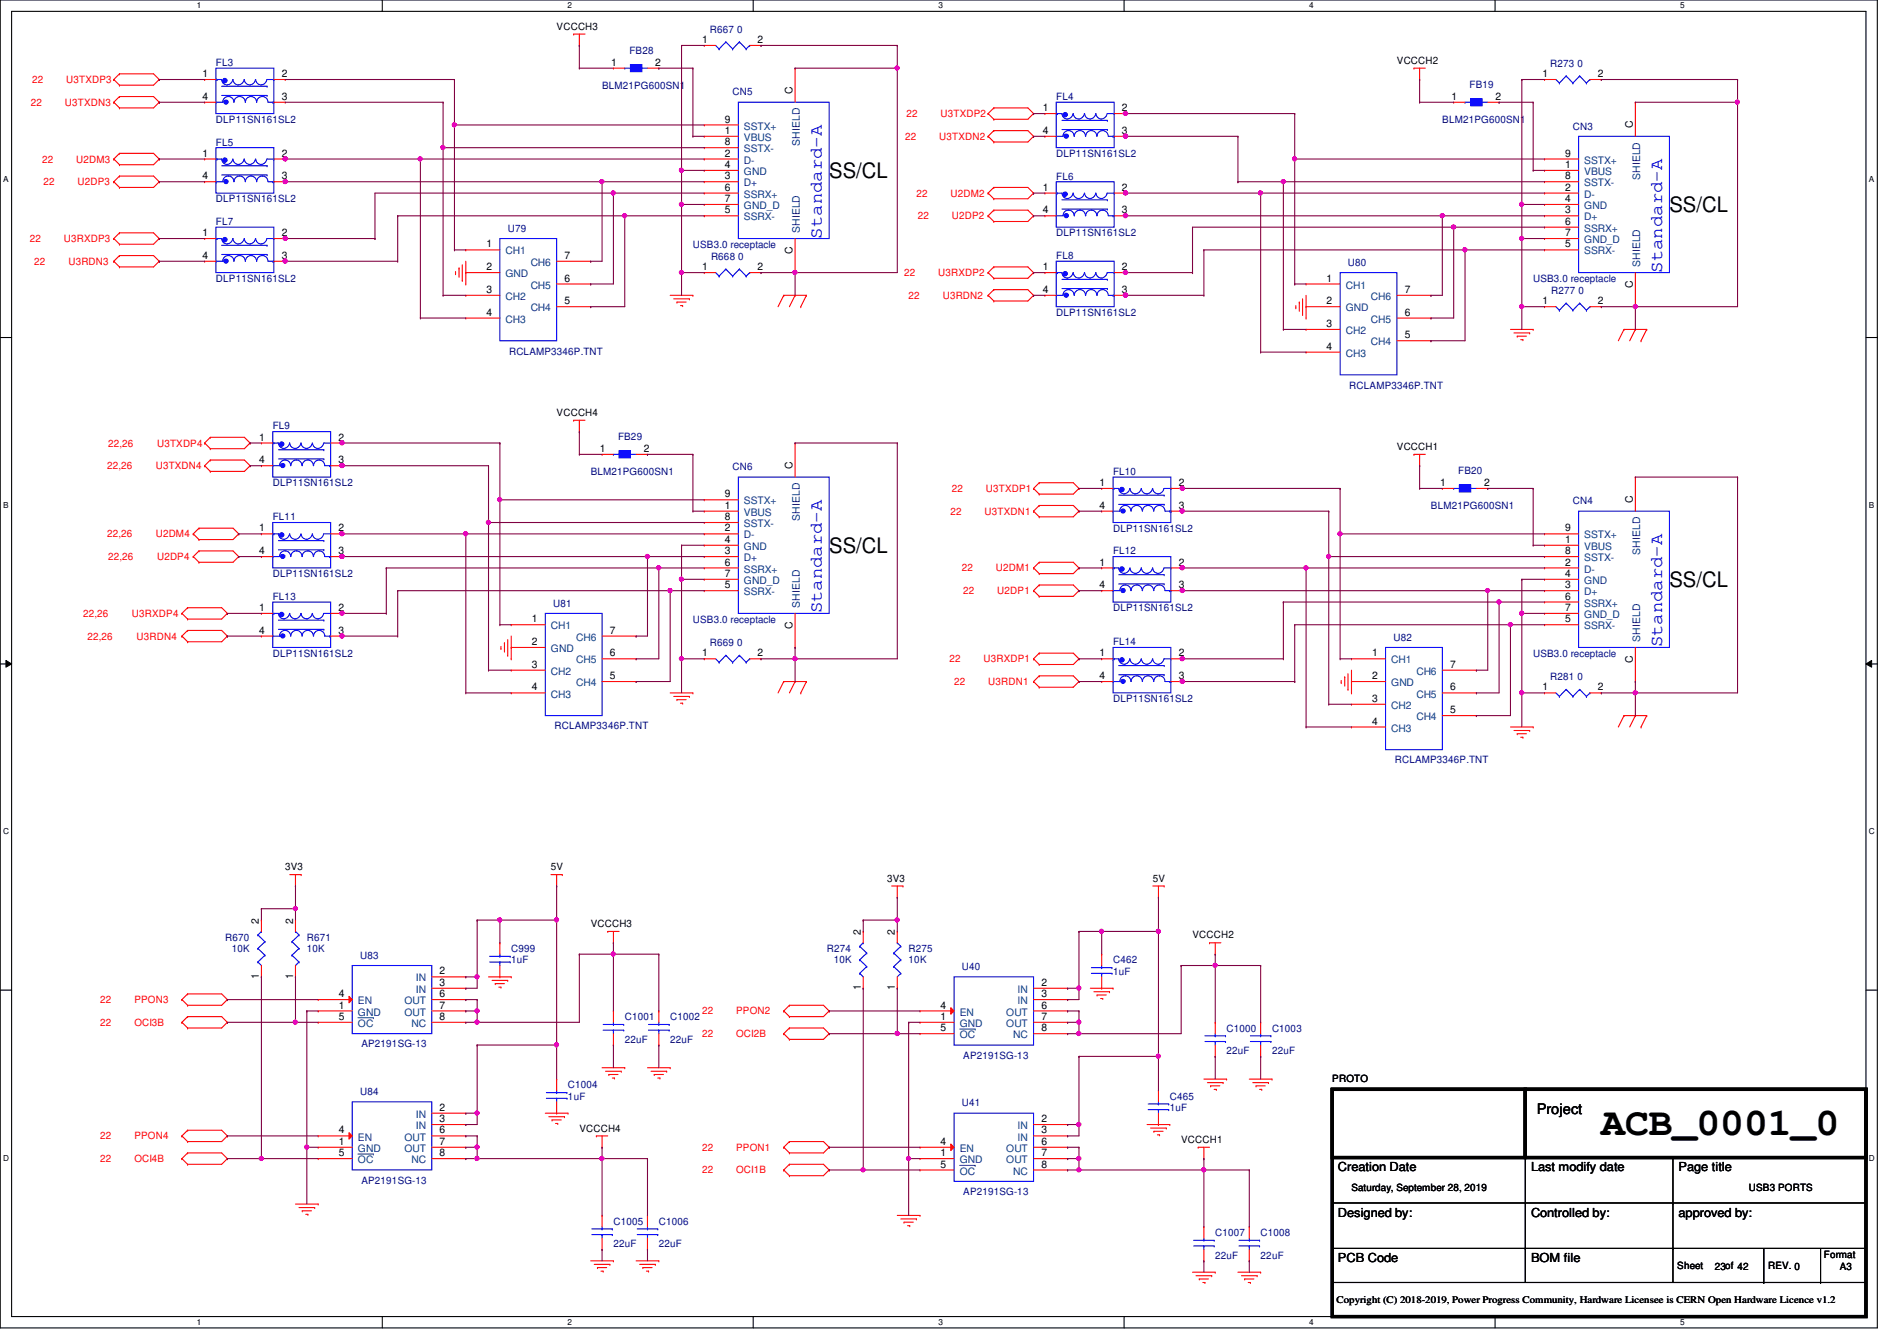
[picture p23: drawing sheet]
<svg xmlns="http://www.w3.org/2000/svg" width="297mm" height="210mm" viewBox="0 0 297 210" stroke-linecap="round" stroke-linejoin="round" font-family="sans-serif">
<defs><g id="words">
<text font-size="6.2" x="250.7" y="177.7">ACB_0001_0</text>
<g font-size="3.3">
<text x="129.8" y="27.9">SS/CL</text>
<text x="261.4" y="33.2">SS/CL</text>
<text x="129.8" y="86.6">SS/CL</text>
<text x="261.4" y="91.9">SS/CL</text>
</g>
<g font-size="2.8" fill="#00f">
<text x="128.7" y="37.3" transform="rotate(-90 128.7 37.3)">Standard-A</text>
<text x="260.3" y="42.7" transform="rotate(-90 260.3 42.7)">Standard-A</text>
<text x="128.7" y="96" transform="rotate(-90 128.7 96)">Standard-A</text>
<text x="260.3" y="101.3" transform="rotate(-90 260.3 101.3)">Standard-A</text>
</g>
<text font-size="2.3" x="240.6" y="174.4">Project</text>
<g font-size="1.9">
<text x="209.5" y="183.3">Creation Date</text>
<text x="239.7" y="183.3">Last modify date</text>
<text x="262.8" y="183.3">Page title</text>
<text x="209.5" y="190.4">Designed by:</text>
<text x="239.7" y="190.4">Controlled by:</text>
<text x="262.8" y="190.4">approved by:</text>
<text x="209.5" y="197.5">PCB Code</text>
<text x="239.7" y="197.5">BOM file</text>
</g>
<g font-size="1.6">
<text x="87.2" y="4.7">VCCCH3</text>
<text x="95.7" y="10.3">1</text>
<text x="102.6" y="10.3">2</text>
<text x="109.9" y="6.7">1</text>
<text x="118.6" y="6.7">2</text>
<text x="218.7" y="10">VCCCH2</text>
<text x="31.7" y="12.1">1</text>
<text x="31.7" y="15.6">4</text>
<text x="44.1" y="12.1">2</text>
<text x="44.1" y="15.6">3</text>
<text x="124.1" y="14.8" transform="rotate(-90 124.1 14.8)">C</text>
<text x="163.3" y="17.4">1</text>
<text x="175.7" y="17.4">2</text>
<text x="227.3" y="15.6">1</text>
<text x="234.2" y="15.6">2</text>
<text x="241.5" y="12.1">1</text>
<text x="250.2" y="12.1">2</text>
<text x="113.5" y="21">1</text>
<text x="113.5" y="22.7">8</text>
<text x="113.5" y="19.2">9</text>
<text x="163.3" y="21">4</text>
<text x="175.7" y="21">3</text>
<text x="255.7" y="20.1" transform="rotate(-90 255.7 20.1)">C</text>
<text x="31.7" y="24.5">1</text>
<text x="31.7" y="28.1">4</text>
<text x="44.1" y="24.5">2</text>
<text x="44.1" y="28.1">3</text>
<text x="113.5" y="24.5">2</text>
<text x="113.5" y="28.1">3</text>
<text x="113.5" y="29.8">6</text>
<text x="113.5" y="26.3">4</text>
<text x="163.3" y="29.8">1</text>
<text x="175.7" y="29.8">2</text>
<text x="245.1" y="26.3">1</text>
<text x="245.1" y="29.8">2</text>
<text x="245.1" y="28.1">8</text>
<text x="245.1" y="24.5">9</text>
<text x="113.5" y="31.6">7</text>
<text x="113.5" y="33.4">5</text>
<text x="163.3" y="33.4">4</text>
<text x="175.7" y="33.4">3</text>
<text x="245.1" y="33.4">3</text>
<text x="245.1" y="35.2">6</text>
<text x="245.1" y="31.6">4</text>
<text x="31.7" y="37">1</text>
<text x="31.7" y="40.5">4</text>
<text x="44.1" y="37">2</text>
<text x="44.1" y="40.5">3</text>
<text x="76.2" y="38.7">1</text>
<text x="88.4" y="40.5">7</text>
<text x="124.1" y="39.8" transform="rotate(-90 124.1 39.8)">C</text>
<text x="245.1" y="37">7</text>
<text x="245.1" y="38.7">5</text>
<text x="76.2" y="42.3">2</text>
<text x="76.2" y="45.8">3</text>
<text x="88.4" y="47.6">5</text>
<text x="88.4" y="44.1">6</text>
<text x="109.9" y="42.3">1</text>
<text x="118.6" y="42.3">2</text>
<text x="163.3" y="42.3">1</text>
<text x="163.3" y="45.8">4</text>
<text x="175.7" y="42.3">2</text>
<text x="175.7" y="45.8">3</text>
<text x="207.7" y="44.1">1</text>
<text x="207.7" y="47.6">2</text>
<text x="220" y="45.8">7</text>
<text x="241.5" y="47.6">1</text>
<text x="250.2" y="47.6">2</text>
<text x="255.7" y="45.1" transform="rotate(-90 255.7 45.1)">C</text>
<text x="76.2" y="49.4">4</text>
<text x="207.7" y="51.2">3</text>
<text x="220" y="53">5</text>
<text x="220" y="49.4">6</text>
<text x="207.7" y="54.7">4</text>
<text x="87.2" y="65.1">VCCCH4</text>
<text x="40.6" y="69">1</text>
<text x="53" y="69">2</text>
<text x="93.9" y="70.7">1</text>
<text x="100.8" y="70.7">2</text>
<text x="218.7" y="70.4">VCCCH1</text>
<text x="40.6" y="72.5">4</text>
<text x="53" y="72.5">3</text>
<text x="113.5" y="77.9">9</text>
<text x="124.1" y="73.4" transform="rotate(-90 124.1 73.4)">C</text>
<text x="172.2" y="76.1">1</text>
<text x="184.6" y="76.1">2</text>
<text x="225.5" y="76.1">1</text>
<text x="232.4" y="76.1">2</text>
<text x="40.6" y="83.2">1</text>
<text x="53" y="83.2">2</text>
<text x="113.5" y="79.6">1</text>
<text x="113.5" y="83.2">2</text>
<text x="113.5" y="81.4">8</text>
<text x="172.2" y="79.6">4</text>
<text x="184.6" y="79.6">3</text>
<text x="245.1" y="83.2">9</text>
<text x="255.7" y="78.8" transform="rotate(-90 255.7 78.8)">C</text>
<text x="40.6" y="86.7">4</text>
<text x="53" y="86.7">3</text>
<text x="113.5" y="86.7">3</text>
<text x="113.5" y="88.5">6</text>
<text x="113.5" y="85">4</text>
<text x="172.2" y="88.5">1</text>
<text x="184.6" y="88.5">2</text>
<text x="245.1" y="85">1</text>
<text x="245.1" y="88.5">2</text>
<text x="245.1" y="86.7">8</text>
<text x="40.6" y="95.6">1</text>
<text x="53" y="95.6">2</text>
<text x="113.5" y="90.3">7</text>
<text x="113.5" y="92.1">5</text>
<text x="172.2" y="92.1">4</text>
<text x="184.6" y="92.1">3</text>
<text x="245.1" y="92.1">3</text>
<text x="245.1" y="95.6">7</text>
<text x="245.1" y="93.9">6</text>
<text x="245.1" y="90.3">4</text>
<text x="40.6" y="99.2">4</text>
<text x="53" y="99.2">3</text>
<text x="83.3" y="97.4">1</text>
<text x="83.3" y="101">2</text>
<text x="95.5" y="99.2">7</text>
<text x="124.1" y="98.4" transform="rotate(-90 124.1 98.4)">C</text>
<text x="245.1" y="97.4">5</text>
<text x="83.3" y="104.5">3</text>
<text x="95.5" y="106.3">5</text>
<text x="95.5" y="102.7">6</text>
<text x="109.9" y="102.7">1</text>
<text x="118.6" y="102.7">2</text>
<text x="172.2" y="102.7">1</text>
<text x="172.2" y="106.3">4</text>
<text x="184.6" y="102.7">2</text>
<text x="184.6" y="106.3">3</text>
<text x="214.8" y="102.7">1</text>
<text x="214.8" y="106.3">2</text>
<text x="227.1" y="104.5">7</text>
<text x="255.7" y="103.8" transform="rotate(-90 255.7 103.8)">C</text>
<text x="83.3" y="108.1">4</text>
<text x="214.8" y="109.9">3</text>
<text x="214.8" y="113.4">4</text>
<text x="227.1" y="111.6">5</text>
<text x="227.1" y="108.1">6</text>
<text x="241.5" y="108.1">1</text>
<text x="250.2" y="108.1">2</text>
<text x="44.7" y="136.2">3V3</text>
<text x="86.3" y="136.2">5V</text>
<text x="138.9" y="138">3V3</text>
<text x="180.5" y="138">5V</text>
<text x="40.6" y="144.6" transform="rotate(-90 40.6 144.6)">2</text>
<text x="45.9" y="144.6" transform="rotate(-90 45.9 144.6)">2</text>
<text x="92.5" y="145.1">VCCCH3</text>
<text x="134.8" y="146.3" transform="rotate(-90 134.8 146.3)">2</text>
<text x="140.1" y="146.3" transform="rotate(-90 140.1 146.3)">2</text>
<text x="186.7" y="146.9">VCCCH2</text>
<text x="40.6" y="153.2" transform="rotate(-90 40.6 153.2)">1</text>
<text x="45.9" y="153.2" transform="rotate(-90 45.9 153.2)">1</text>
<text x="68.8" y="154.3">3</text>
<text x="68.8" y="152.5">2</text>
<text x="134.8" y="155" transform="rotate(-90 134.8 155)">1</text>
<text x="140.1" y="155" transform="rotate(-90 140.1 155)">1</text>
<text x="163.1" y="154.3">2</text>
<text x="53" y="159.6">5</text>
<text x="53" y="157.9">1</text>
<text x="53" y="156.1">4</text>
<text x="68.8" y="157.9">7</text>
<text x="68.8" y="156.1">6</text>
<text x="68.8" y="159.6">8</text>
<text x="147.3" y="161.4">5</text>
<text x="147.3" y="159.6">1</text>
<text x="147.3" y="157.9">4</text>
<text x="163.1" y="159.6">7</text>
<text x="163.1" y="156.1">3</text>
<text x="163.1" y="157.9">6</text>
<text x="163.1" y="161.4">8</text>
<text x="68.8" y="173.9">2</text>
<text x="208.6" y="169.3">PROTO</text>
<text x="53" y="179.2">1</text>
<text x="53" y="177.4">4</text>
<text x="68.8" y="179.2">7</text>
<text x="68.8" y="175.6">3</text>
<text x="68.8" y="177.4">6</text>
<text x="90.7" y="177.1">VCCCH4</text>
<text x="147.3" y="179.2">4</text>
<text x="163.1" y="177.4">3</text>
<text x="163.1" y="175.6">2</text>
<text x="163.1" y="179.2">6</text>
<text x="185" y="178.9">VCCCH1</text>
<text x="53" y="181">5</text>
<text x="68.8" y="181">8</text>
<text x="147.3" y="182.8">5</text>
<text x="147.3" y="181">1</text>
<text x="163.1" y="181">7</text>
<text x="163.1" y="182.8">8</text>
<text x="211.6" y="186.4">Saturday, September 28, 2019</text>
<text x="273.9" y="186.4">USB3 PORTS</text>
<text x="285.6" y="196.8">Format</text>
<text x="209.3" y="203.9">Copyright (C) 2018-2019, Power Progress Community, Hardware Licensee is CERN Open Hardware Licence v1.2</text>
<text x="262.6" y="198.6">Sheet</text>
<text x="268.5" y="198.8">23of 42</text>
<text x="276.9" y="198.6">REV. 0</text>
<text x="288.1" y="198.8">A3</text>
</g>
<g font-size="1.6" fill="#00007f">
<text x="111.2" y="5.2">R667 0</text>
<text x="33.8" y="10.3">FL3</text>
<text x="98.5" y="8.4">FB28</text>
<text x="242.7" y="10.5">R273 0</text>
<text x="94.3" y="13.9">BLM21PG600SN1</text>
<text x="114.7" y="14.9">CN5</text>
<text x="165.4" y="15.7">FL4</text>
<text x="230.1" y="13.7">FB19</text>
<text x="33.8" y="22.8">FL5</text>
<text x="33.8" y="19.2">DLP11SN161SL2</text>
<text x="225.8" y="19.2">BLM21PG600SN1</text>
<text x="246.3" y="20.3">CN3</text>
<text x="165.4" y="24.6">DLP11SN161SL2</text>
<text x="165.4" y="28.1">FL6</text>
<text x="33.8" y="31.7">DLP11SN161SL2</text>
<text x="33.8" y="35.2">FL7</text>
<text x="79.5" y="36.3">U79</text>
<text x="108.5" y="38.8">USB3.0 receptacle</text>
<text x="111.3" y="40.7">R668 0</text>
<text x="165.4" y="40.6">FL8</text>
<text x="165.4" y="37">DLP11SN161SL2</text>
<text x="211.1" y="41.6">U80</text>
<text x="33.8" y="44.1">DLP11SN161SL2</text>
<text x="240.1" y="44.1">USB3.0 receptacle</text>
<text x="242.9" y="46.1">R277 0</text>
<text x="165.4" y="49.4">DLP11SN161SL2</text>
<text x="79.7" y="55.5">RCLAMP3346P.TNT</text>
<text x="211.3" y="60.8">RCLAMP3346P.TNT</text>
<text x="42.7" y="67.2">FL9</text>
<text x="96.8" y="68.8">FB29</text>
<text x="42.7" y="76.1">DLP11SN161SL2</text>
<text x="92.5" y="74.3">BLM21PG600SN1</text>
<text x="114.7" y="73.6">CN6</text>
<text x="174.3" y="74.3">FL10</text>
<text x="228.3" y="74.2">FB20</text>
<text x="42.7" y="81.4">FL11</text>
<text x="174.3" y="83.2">DLP11SN161SL2</text>
<text x="224.1" y="79.7">BLM21PG600SN1</text>
<text x="246.3" y="79">CN4</text>
<text x="174.3" y="86.8">FL12</text>
<text x="42.7" y="90.3">DLP11SN161SL2</text>
<text x="42.7" y="93.9">FL13</text>
<text x="86.6" y="95">U81</text>
<text x="174.3" y="95.7">DLP11SN161SL2</text>
<text x="108.5" y="97.5">USB3.0 receptacle</text>
<text x="111.2" y="101.2">R669 0</text>
<text x="174.3" y="101">FL14</text>
<text x="218.2" y="100.3">U82</text>
<text x="42.7" y="102.8">DLP11SN161SL2</text>
<text x="240.1" y="102.8">USB3.0 receptacle</text>
<text x="242.7" y="106.5">R281 0</text>
<text x="174.3" y="109.9">DLP11SN161SL2</text>
<text x="86.8" y="114.2">RCLAMP3346P.TNT</text>
<text x="218.4" y="119.5">RCLAMP3346P.TNT</text>
<text x="35.3" y="147.2">R670</text>
<text x="36.3" y="149">10K</text>
<text x="48" y="147.2">R671</text>
<text x="48" y="149">10K</text>
<text x="80" y="149">C999</text>
<text x="129.5" y="149">R274</text>
<text x="142.3" y="149">R275</text>
<text x="56.4" y="150.1">U83</text>
<text x="80" y="150.8">1uF</text>
<text x="130.6" y="150.8">10K</text>
<text x="142.3" y="150.8">10K</text>
<text x="150.6" y="151.8">U40</text>
<text x="174.3" y="150.8">C462</text>
<text x="174.3" y="152.6">1uF</text>
<text x="97.8" y="159.7">C1001</text>
<text x="104.9" y="159.7">C1002</text>
<text x="192.1" y="161.5">C1000</text>
<text x="199.2" y="161.5">C1003</text>
<text x="56.6" y="164">AP2191SG-13</text>
<text x="97.8" y="163.2">22uF</text>
<text x="104.9" y="163.2">22uF</text>
<text x="150.8" y="165.7">AP2191SG-13</text>
<text x="192.1" y="165">22uF</text>
<text x="199.2" y="165">22uF</text>
<text x="56.4" y="171.4">U84</text>
<text x="88.9" y="170.3">C1004</text>
<text x="88.9" y="172.1">1uF</text>
<text x="150.6" y="173.2">U41</text>
<text x="183.2" y="172.1">C465</text>
<text x="183.2" y="173.9">1uF</text>
<text x="56.6" y="185.3">AP2191SG-13</text>
<text x="96.1" y="191.7">C1005</text>
<text x="103.2" y="191.7">C1006</text>
<text x="150.8" y="187.1">AP2191SG-13</text>
<text x="96.1" y="195.2">22uF</text>
<text x="103.2" y="195.2">22uF</text>
<text x="190.3" y="193.5">C1007</text>
<text x="190.3" y="197">22uF</text>
<text x="197.4" y="193.5">C1008</text>
<text x="197.4" y="197">22uF</text>
</g>
<g font-size="1.6" fill="#f00">
<text x="4.8" y="16.6">22</text>
<text x="5" y="13">22</text>
<text x="10.2" y="16.6">U3TXDN3</text>
<text x="10.4" y="13">U3TXDP3</text>
<text x="141.7" y="21.9">22</text>
<text x="141.9" y="18.3">22</text>
<text x="147.1" y="21.9">U3TXDN2</text>
<text x="147.3" y="18.3">U3TXDP2</text>
<text x="6.6" y="25.4">22</text>
<text x="6.8" y="29">22</text>
<text x="11.9" y="25.4">U2DM3</text>
<text x="12.1" y="29">U2DP3</text>
<text x="143.5" y="30.8">22</text>
<text x="143.7" y="34.3">22</text>
<text x="148.8" y="30.8">U2DM2</text>
<text x="149.1" y="34.3">U2DP2</text>
<text x="4.7" y="37.9">22</text>
<text x="5.4" y="41.4">22</text>
<text x="10" y="37.9">U3RXDP3</text>
<text x="10.7" y="41.4">U3RDN3</text>
<text x="141.6" y="43.2">22</text>
<text x="142.3" y="46.8">22</text>
<text x="146.9" y="43.2">U3RXDP2</text>
<text x="147.6" y="46.8">U3RDN2</text>
<text x="16.9" y="69.9">22,26</text>
<text x="24.6" y="69.9">U3TXDP4</text>
<text x="16.8" y="73.4">22,26</text>
<text x="24.4" y="73.4">U3TXDN4</text>
<text x="149.1" y="77">22</text>
<text x="154.4" y="77">U3TXDP1</text>
<text x="148.8" y="80.6">22</text>
<text x="154.2" y="80.6">U3TXDN1</text>
<text x="16.8" y="84.1">22,26</text>
<text x="16.9" y="87.7">22,26</text>
<text x="24.4" y="84.1">U2DM4</text>
<text x="24.6" y="87.7">U2DP4</text>
<text x="150.6" y="89.5">22</text>
<text x="156" y="89.5">U2DM1</text>
<text x="150.8" y="93">22</text>
<text x="156.2" y="93">U2DP1</text>
<text x="13" y="96.6">22,26</text>
<text x="13.7" y="100.1">22,26</text>
<text x="20.7" y="96.6">U3RXDP4</text>
<text x="21.4" y="100.1">U3RDN4</text>
<text x="148.7" y="103.7">22</text>
<text x="149.4" y="107.2">22</text>
<text x="154" y="103.7">U3RXDP1</text>
<text x="154.7" y="107.2">U3RDN1</text>
<text x="15.7" y="157">22</text>
<text x="15.7" y="160.6">22</text>
<text x="21" y="157">PPON3</text>
<text x="21" y="160.6">OCI3B</text>
<text x="109.9" y="158.8">22</text>
<text x="115.3" y="158.8">PPON2</text>
<text x="109.9" y="162.3">22</text>
<text x="115.3" y="162.3">OCI2B</text>
<text x="15.7" y="178.4">22</text>
<text x="21" y="178.4">PPON4</text>
<text x="15.7" y="181.9">22</text>
<text x="21" y="181.9">OCI4B</text>
<text x="109.9" y="180.1">22</text>
<text x="109.9" y="183.7">22</text>
<text x="115.3" y="180.1">PPON1</text>
<text x="115.3" y="183.7">OCI1B</text>
</g>
<g font-size="1.6" fill="#00407f">
<text x="116.5" y="22.1">VBUS</text>
<text x="116.5" y="23.8">SSTX-</text>
<text x="116.5" y="20.3">SSTX+</text>
<text x="125.3" y="22.8" transform="rotate(-90 125.3 22.8)">SHIELD</text>
<text x="116.5" y="25.6">D-</text>
<text x="116.5" y="29.2">D+</text>
<text x="116.5" y="27.4">GND</text>
<text x="248.1" y="27.4">VBUS</text>
<text x="248.1" y="29.2">SSTX-</text>
<text x="248.1" y="25.6">SSTX+</text>
<text x="256.8" y="28.2" transform="rotate(-90 256.8 28.2)">SHIELD</text>
<text x="116.5" y="32.7">GND_D</text>
<text x="116.5" y="34.5">SSRX-</text>
<text x="116.5" y="30.9">SSRX+</text>
<text x="248.1" y="30.9">D-</text>
<text x="248.1" y="34.5">D+</text>
<text x="248.1" y="32.7">GND</text>
<text x="79.2" y="39.8">CH1</text>
<text x="83.1" y="41.6">CH6</text>
<text x="125.3" y="36.4" transform="rotate(-90 125.3 36.4)">SHIELD</text>
<text x="248.1" y="38.1">GND_D</text>
<text x="248.1" y="39.8">SSRX-</text>
<text x="248.1" y="36.3">SSRX+</text>
<text x="256.8" y="41.8" transform="rotate(-90 256.8 41.8)">SHIELD</text>
<text x="79.2" y="43.4">GND</text>
<text x="79.2" y="46.9">CH2</text>
<text x="83.1" y="45.2">CH5</text>
<text x="210.7" y="45.2">CH1</text>
<text x="214.7" y="46.9">CH6</text>
<text x="79.2" y="50.5">CH3</text>
<text x="83.1" y="48.7">CH4</text>
<text x="210.7" y="48.7">GND</text>
<text x="210.7" y="52.3">CH2</text>
<text x="214.7" y="50.5">CH5</text>
<text x="210.7" y="55.8">CH3</text>
<text x="214.7" y="54.1">CH4</text>
<text x="116.5" y="80.7">VBUS</text>
<text x="116.5" y="82.5">SSTX-</text>
<text x="116.5" y="79">SSTX+</text>
<text x="125.3" y="81.5" transform="rotate(-90 125.3 81.5)">SHIELD</text>
<text x="116.5" y="84.3">D-</text>
<text x="116.5" y="87.8">D+</text>
<text x="116.5" y="89.6">SSRX+</text>
<text x="116.5" y="86.1">GND</text>
<text x="248.1" y="86.1">VBUS</text>
<text x="248.1" y="89.6">D-</text>
<text x="248.1" y="87.8">SSTX-</text>
<text x="248.1" y="84.3">SSTX+</text>
<text x="256.8" y="86.8" transform="rotate(-90 256.8 86.8)">SHIELD</text>
<text x="116.5" y="91.4">GND_D</text>
<text x="116.5" y="93.2">SSRX-</text>
<text x="125.3" y="95.1" transform="rotate(-90 125.3 95.1)">SHIELD</text>
<text x="248.1" y="93.2">D+</text>
<text x="248.1" y="95">SSRX+</text>
<text x="248.1" y="91.4">GND</text>
<text x="86.3" y="98.5">CH1</text>
<text x="90.2" y="100.3">CH6</text>
<text x="248.1" y="96.7">GND_D</text>
<text x="248.1" y="98.5">SSRX-</text>
<text x="256.8" y="100.5" transform="rotate(-90 256.8 100.5)">SHIELD</text>
<text x="86.3" y="102.1">GND</text>
<text x="86.3" y="105.6">CH2</text>
<text x="90.2" y="107.4">CH4</text>
<text x="90.2" y="103.8">CH5</text>
<text x="217.8" y="103.8">CH1</text>
<text x="217.8" y="107.4">GND</text>
<text x="221.8" y="105.6">CH6</text>
<text x="86.3" y="109.2">CH3</text>
<text x="217.8" y="111">CH2</text>
<text x="221.8" y="112.7">CH4</text>
<text x="221.8" y="109.2">CH5</text>
<text x="217.8" y="114.5">CH3</text>
<text x="65.1" y="155.4">IN</text>
<text x="65.1" y="153.6">IN</text>
<text x="159.3" y="155.4">IN</text>
<text x="56" y="160.7">OC</text>
<text x="56" y="159">GND</text>
<text x="56" y="157.2">EN</text>
<text x="63.3" y="159">OUT</text>
<text x="63.3" y="157.2">OUT</text>
<text x="64.4" y="160.7">NC</text>
<text x="150.3" y="160.7">GND</text>
<text x="150.3" y="159">EN</text>
<text x="157.6" y="160.7">OUT</text>
<text x="157.6" y="159">OUT</text>
<text x="159.3" y="157.2">IN</text>
<text x="150.3" y="162.5">OC</text>
<text x="158.7" y="162.5">NC</text>
<text x="56" y="178.5">EN</text>
<text x="63.3" y="178.5">OUT</text>
<text x="65.1" y="176.7">IN</text>
<text x="65.1" y="175">IN</text>
<text x="159.3" y="178.5">IN</text>
<text x="159.3" y="176.7">IN</text>
<text x="56" y="182.1">OC</text>
<text x="56" y="180.3">GND</text>
<text x="63.3" y="180.3">OUT</text>
<text x="64.4" y="182.1">NC</text>
<text x="150.3" y="183.9">OC</text>
<text x="150.3" y="182.1">GND</text>
<text x="150.3" y="180.3">EN</text>
<text x="157.6" y="182.1">OUT</text>
<text x="157.6" y="180.3">OUT</text>
<text x="158.7" y="183.9">NC</text>
</g>
<g font-size="1.3">
<text x="30.8" y="1.3">1</text>
<text x="88.9" y="1.3">2</text>
<text x="146.9" y="1.3">3</text>
<text x="205" y="1.3">4</text>
<text x="263.1" y="1.3">5</text>
<text x=".5" y="28.4">A</text>
<text x="292.6" y="28.4">A</text>
<text x=".5" y="79.5">B</text>
<text x="292.6" y="79.5">B</text>
<text x=".5" y="130.6">C</text>
<text x="292.6" y="130.6">C</text>
<text x=".5" y="181.7">D</text>
<text x="292.6" y="181.7">D</text>
<text x="30.8" y="207.4">1</text>
<text x="88.9" y="207.4">2</text>
<text x="146.9" y="207.4">3</text>
<text x="205" y="207.4">4</text>
<text x="263.1" y="207.4">5</text>
</g>
</g></defs>
<path d="M0 0h294v207.9h-294zM1.8 1.8h290.4v204.3h-290.4z" fill="none" stroke="#000" stroke-width=".17"/>
<g fill="#fff">
<path d="M30.8 .2h.7v1.4h-.7z"/>
<path d="M30.8 206.2h.7v1.4h-.7z"/>
</g>
<path d="M59.9 0v1.8M59.9 206.1v1.8" fill="none" stroke="#000" stroke-width=".17"/>
<g fill="#fff">
<path d="M88.9 .2h.6v1.4h-.6z"/>
<path d="M88.9 206.2h.6v1.4h-.6z"/>
</g>
<path d="M117.9 0v1.8M117.9 206.1v1.8" fill="none" stroke="#000" stroke-width=".17"/>
<g fill="#fff">
<path d="M146.9 .2h.7v1.4h-.7z"/>
<path d="M146.9 206.2h.7v1.4h-.7z"/>
</g>
<path d="M176 0v1.8M176 206.1v1.8" fill="none" stroke="#000" stroke-width=".17"/>
<g fill="#fff">
<path d="M205 .2h.7v1.4h-.7z"/>
<path d="M205 206.2h.7v1.4h-.7z"/>
</g>
<path d="M234.1 0v1.8M234.1 206.1v1.8" fill="none" stroke="#000" stroke-width=".17"/>
<g fill="#fff">
<path d="M263.1 .2h.7v1.4h-.7z"/>
<path d="M263.1 206.2h.7v1.4h-.7z"/>
<path d="M.5 27.3h.8v1.4h-.8z"/>
<path d="M292.6 27.3h.9v1.4h-.9z"/>
<path d="M.5 78.4h.8v1.4h-.8z"/>
<path d="M292.6 78.4h.9v1.4h-.9z"/>
</g>
<path d="M0 52.8h1.8M292.2 52.8h1.8" fill="none" stroke="#000" stroke-width=".17"/>
<g fill="#fff">
<path d="M.5 129.5h.9v1.4h-.9z"/>
<path d="M292.6 129.5h.9v1.4h-.9z"/>
</g>
<path d="M0 103.9h1.8M292.2 103.9h1.8" fill="none" stroke="#000" stroke-width=".17"/>
<path d="M.9 103.4l.9 .5-.9 .5zM292.2 103.9l.9-.5v1z" fill="#000"/>
<path d="M.9 103.4l.9 .5-.9 .5zM292.2 103.9l.9-.5v1z" fill="none" stroke="#000" stroke-width=".16"/>
<g fill="#fff">
<path d="M.5 180.5h.9v1.4h-.9z"/>
<path d="M292.6 180.5h.9v1.4h-.9z"/>
</g>
<g fill="none" stroke="#000" stroke-width=".17">
<path d="M0 155h1.8M292.2 155h1.8M208.6 170.5h8.9M217.5 170.5h.1M208.6 188.3h83.6M208.6 195.4h83.6M238.8 188.3h.1M238.8 195.4h.1M238.8 195.4v5.3h-30.2M238.8 181.2v14.2M262 188.3h.1M262 195.4h.1"/>
<path d="M262 195.4v5.3h-23.2M262 181.2v14.2M276.2 195.4v5.3M285.1 195.4v5.3M292.2 188.3h.1M292.2 195.4h.1M262 200.7h30.2M276.2 200.7h.1M285.1 200.7h.1M292.2 200.7h.1"/>
</g>
<g fill="none" stroke="#f00" stroke-width=".17">
<path d="M17.8 12.4h.1M17.8 16h.1M17.8 12.4l.9 .9M17.8 16l.9 .9M18.7 11.6h.1M18.7 13.3h.1M18.7 15.1h.1M18.7 16.9h.1M18.7 11.6l-.9 .8M18.7 11.6h5.3l.9 .8M18.7 15.1l-.9 .9M18.7 15.1h5.3l.9 .9"/>
<path d="M24.9 12.4h.1M24.9 16h.1M24.9 12.4l-.9 .9h-5.3M24.9 16l-.9 .9h-5.3M89.8 5.3h.1M89.8 5.3h1.8M90.7 7.1h.1M90.7 5.3v1.8M154.7 17.8h.1M154.7 17.8l.9 .9M155.6 16.9h.1M155.6 18.7h.1"/>
<path d="M155.6 16.9h5.3l.9 .9M155.6 16.9l-.9 .9M161.8 17.8h.1M161.8 17.8l-.9 .9h-5.3M221.4 10.7h.1M221.4 10.7h1.8M222.3 12.4h.1M222.3 10.7v1.7M17.8 37.3h.1M17.8 24.9h.1M17.8 28.4h.1M17.8 37.3l.9 .9"/>
<path d="M17.8 24.9l.9 .9M17.8 28.4l.9 .9M18.7 36.4h.1M18.7 38.2h.1M18.7 24h.1M18.7 25.8h.1M18.7 27.6h.1M18.7 29.3h.1M18.7 36.4l-.9 .9M18.7 36.4h5.3l.9 .9M18.7 24l-.9 .9M18.7 24h5.3l.9 .9"/>
<path d="M18.7 27.6l-.9 .8M18.7 27.6h5.3l.9 .8M24.9 37.3h.1M24.9 24.9h.1M24.9 28.4h.1M24.9 37.3l-.9 .9h-5.3M24.9 28.4l-.9 .9h-5.3M24.9 24.9l-.9 .9h-5.3M154.7 30.2h.1M154.7 33.8h.1M154.7 21.3h.1M154.7 30.2l.9 .9"/>
<path d="M154.7 33.8l.9 .9M154.7 21.3l.9 .9M155.6 29.3h.1M155.6 31.1h.1M155.6 32.9h.1M155.6 34.7h.1M155.6 20.4h.1M155.6 22.2h.1M155.6 29.3l-.9 .9M155.6 29.3h5.3l.9 .9M155.6 32.9l-.9 .9M155.6 32.9h5.3l.9 .9"/>
<path d="M155.6 20.4l-.9 .9M155.6 20.4h5.3l.9 .9M161.8 30.2h.1M161.8 33.8h.1M161.8 21.3h.1M161.8 30.2l-.9 .9h-5.3M161.8 33.8l-.9 .9h-5.3M161.8 21.3l-.9 .9h-5.3M17.8 40.9h.1M17.8 40.9l.9 .9M18.7 40h.1M18.7 41.8h.1"/>
<path d="M18.7 40l-.9 .9M18.7 40h5.3l.9 .9M24.9 40.9h.1M24.9 40.9l-.9 .9h-5.3M71.3 42.8h.1M71.3 42.5v.3M71.9 42h.1M71.9 42v1.4M72.4 43.9h.1M72.4 41.4v2.5M72.9 44.4h.1M72.9 40.9v3.5"/>
<path d="M104.9 46.2h3.6M105.5 46.8h2.4M106 47.3h.1M106 47.3h1.4M106.5 47.8h.4M106.9 47.8h.1M107.9 46.8h.1M108.5 46.2h.1M122.7 46.2h.1M122.7 46.2h3.6M122.7 46.2l-.9 1.8M124.5 46.2h.1"/>
<path d="M124.5 46.2l-.9 1.8M125.4 48h.1M126.3 46.2h.1M126.3 46.2l-.9 1.8M154.7 42.7h.1M154.7 46.2h.1M154.7 42.7l.9 .9M154.7 46.2l.9 .9M155.6 41.8h.1M155.6 43.6h.1M155.6 45.3h.1M155.6 47.1h.1"/>
<path d="M155.6 41.8h5.3l.9 .9M155.6 41.8l-.9 .9M155.6 45.3l-.9 .9M155.6 45.3h5.3l.9 .9M161.8 42.7h.1M161.8 46.2h.1M161.8 42.7l-.9 .9h-5.3M161.8 46.2l-.9 .9h-5.3M202.9 48.2h.1M202.9 47.8v.4M203.5 47.3h.1M203.5 47.3v1.4"/>
<path d="M204 49.2h.1M204 46.8v2.4M204.5 49.8h.1M204.5 44.4h.1M204.5 48h.1M204.5 51.6h.1M204.5 55.1h.1M204.5 51.6h5.3M204.5 46.2v3.6M204.5 44.4h5.3M204.5 48h5.3M204.5 55.1h5.3"/>
<path d="M218.7 46.2h5.4M218.7 53.3h5.4M218.7 49.8h5.4M224.1 53.3h.1M224.1 49.8h.1M224.1 46.2h.1M236.5 51.6h3.6M237.1 52.1h2.4M237.6 52.6h.1M237.6 52.6h1.4M238.1 53.2h.4M238.5 53.2h.1"/>
<path d="M239.5 52.1h.1M240.1 51.6h.1M254.3 51.6h.1M254.3 51.6h3.5M254.3 51.6l-.9 1.7M256.1 51.6h.1M256.1 51.6l-.9 1.7M257 53.3h.1M257.8 51.6h.1M257.8 51.6l-.8 1.7M32 69.3h.1M32 72.9h.1"/>
<path d="M32 69.3l.9 .9M32 72.9l.9 .9M32.9 68.5h.1M32.9 70.2h.1M32.9 72h.1M32.9 73.8h.1M32.9 68.5l-.9 .8M32.9 68.5h5.4l.9 .8M32.9 72l-.9 .9M32.9 72h5.4l.9 .9M39.2 69.3h.1M39.2 72.9h.1"/>
<path d="M39.2 69.3l-.9 .9h-5.4M39.2 72.9l-.9 .9h-5.4M89.8 65.8h.1M89.8 65.8h1.8M90.7 67.6h.1M90.7 65.8v1.8M161.8 76.5h.1M161.8 76.5l.9 .8M162.7 75.6h.1M162.7 77.3h.1M162.7 79.1h.1M162.7 75.6l-.9 .9"/>
<path d="M162.7 75.6h5.4l.8 .9M162.7 79.1l-.9 .9M162.7 79.1h5.4l.8 .9M168.9 76.5h.1M168.9 76.5l-.8 .8h-5.4M221.4 71.1h.1M221.4 71.1h1.8M222.3 72.9h.1M222.3 71.1v1.8M28.5 96h.1M28.5 99.6h.1M28.5 96l.9 .9"/>
<path d="M28.5 99.6l.9 .9M29.4 95.1h.1M29.4 96.9h.1M29.4 98.7h.1M29.4 95.1l-.9 .9M29.4 95.1h5.3l.9 .9M29.4 98.7l-.9 .9M29.4 98.7h5.3l.9 .9M30.3 83.6h.1M30.3 87.1h.1M30.3 83.6l.9 .9M30.3 87.1l.9 .9"/>
<path d="M31.2 82.7h.1M31.2 84.5h.1M31.2 86.2h.1M31.2 88h.1M31.2 82.7l-.9 .9M31.2 82.7h5.3l.9 .9M31.2 86.2l-.9 .9M31.2 86.2h5.3l.9 .9M35.6 96h.1M35.6 99.6h.1M35.6 96l-.9 .9h-5.3M35.6 99.6l-.9 .9h-5.3"/>
<path d="M37.4 83.6h.1M37.4 87.1h.1M37.4 87.1l-.9 .9h-5.3M37.4 83.6l-.9 .9h-5.3M80 99.6v3.5M161.8 88.9h.1M161.8 92.5h.1M161.8 80h.1M161.8 88.9l.9 .9M161.8 92.5l.9 .8M161.8 80l.9 .9M162.7 88h.1"/>
<path d="M162.7 89.8h.1M162.7 91.6h.1M162.7 93.3h.1M162.7 80.9h.1M162.7 88l-.9 .9M162.7 88h5.4l.8 .9M162.7 91.6l-.9 .9M162.7 91.6h5.4l.8 .9M168.9 88.9h.1M168.9 92.5h.1M168.9 80h.1M168.9 88.9l-.8 .9h-5.4"/>
<path d="M168.9 92.5l-.8 .8h-5.4M168.9 80l-.8 .9h-5.4M29.4 100.5h.1M78.4 101.5h.1M78.4 101.2v.3M79 100.6h.1M79 100.6v1.5M79.5 102.6h.1M79.5 100.1v2.5M80 103.1h.1M104.9 108.5h3.6M105.5 109h2.4"/>
<path d="M106 109.5h.1M106 109.5h1.4M106.5 110.1h.4M106.9 110.1h.1M107.9 109h.1M108.5 108.5h.1M110.3 103.1h.1M110.3 103.1h1.8M117.4 103.1h1.8M119.2 103.1h.1M122.7 106.7h.1M122.7 106.7l-.9 1.8"/>
<path d="M122.7 106.7h3.6M124.5 106.7h.1M124.5 106.7l-.9 1.8M125.4 108.5h.1M126.3 106.7h.1M126.3 106.7l-.9 1.8M161.8 103.1h.1M161.8 106.7h.1M161.8 103.1l.9 .9M161.8 106.7l.9 .9M162.7 102.2h.1M162.7 104h.1"/>
<path d="M162.7 105.8h.1M162.7 107.6h.1M162.7 102.2l-.9 .9M162.7 102.2h5.4l.8 .9M162.7 105.8l-.9 .9M162.7 105.8h5.4l.8 .9M168.9 103.1h.1M168.9 106.7h.1M168.9 103.1l-.8 .9h-5.4M168.9 106.7l-.8 .9h-5.4M210 106.8h.1M210 106.5v.3"/>
<path d="M210.6 106h.1M210.6 106v1.4M211.1 107.9h.1M211.1 105.5v2.4M211.6 108.5h.1M211.6 104.9v3.6M236.5 113.8h3.6M237.1 114.3h2.4M237.6 114.9h.1M237.6 114.9h1.4M238.1 115.4h.4M238.5 115.4h.1"/>
<path d="M239.5 114.3h.1M240.1 113.8h.1M254.3 112h.1M254.3 112l-.9 1.8M254.3 112h3.5M256.1 112h.1M256.1 112l-.9 1.8M257 113.8h.1M257.8 112h.1M257.8 112l-.8 1.8M45.4 136.9h1.8M46.3 138.7h.1"/>
<path d="M46.3 136.9v1.8M47.2 136.9h.1M86.3 136.9h1.7M87.2 138.7h.1M87.2 136.9v1.8M88 136.9h.1M139.6 138.7h1.8M140.5 138.7v1.8M141.4 138.7h.1M180.5 138.7h1.8M181.4 138.7v1.8M182.3 138.7h.1"/>
<path d="M28.5 156.5h.1M28.5 156.5l.9 .9M29.4 155.6h.1M29.4 157.4h.1M29.4 159.1h.1M29.4 159.1h5.3l.9 .9M29.4 155.6l-.9 .9M29.4 155.6h5.3l.9 .9M29.4 159.1l-.9 .9M35.6 156.5h.1M35.6 156.5l-.9 .9h-5.3M76.5 152.9h3.5"/>
<path d="M77 153.5h2.5M77.6 154h.1M77.6 154h1.4M78.1 154.5h.3M78.4 154.5h.1M79.5 153.5h.1M80 152.9h.1M95.2 145.8h.1M95.2 145.8h1.7M96.1 147.6h.1M96.1 145.8v1.8M103.2 158.2h.1"/>
<path d="M103.2 158.2v1.8M122.7 158.2h.1M122.7 158.2l.9 .9M123.6 157.4h.1M123.6 159.1h.1M123.6 157.4l-.9 .8M123.6 157.4h5.3l.9 .8M129.8 158.2h.1M129.8 158.2l-.9 .9h-5.3M140.5 140.5h.1M170.7 154.7h3.6M171.3 155.2h2.4"/>
<path d="M171.8 155.7h.1M171.8 155.7h1.4M172.3 156.3h.4M172.7 156.3h.1M173.7 155.2h.1M174.3 154.7h.1M181.4 140.5h.1M189.4 147.6h.1M189.4 147.6h1.8M190.3 149.4h.1M190.3 147.6v1.8M28.5 160h.1"/>
<path d="M28.5 177.8h.1M28.5 160l.9 .9M28.5 177.8l.9 .9M29.4 160.9h.1M29.4 176.9h.1M29.4 178.7h.1M29.4 176.9l-.9 .9M29.4 176.9h5.3l.9 .9M35.6 160h.1M35.6 177.8h.1M35.6 160l-.9 .9h-5.3M35.6 177.8l-.9 .9h-5.3"/>
<path d="M85.4 174.2h3.5M85.9 174.8h2.5M86.4 175.3h.1M86.4 175.3h1.5M87 175.9h.3M87.3 175.9h.1M88.4 174.8h.1M88.9 174.2h.1M93.4 177.8h.1M93.4 177.8h1.8M94.3 179.6h.1M94.3 167.1h3.5"/>
<path d="M94.3 177.8v1.8M94.8 167.7h2.5M95.3 168.2h.1M95.3 168.2h1.5M95.9 168.7h.3M96.2 168.7h.1M97.3 167.7h.1M97.8 167.1h.1M101.4 167.1h3.5M101.9 167.7h2.5M102.4 168.2h.1M102.4 168.2h1.5"/>
<path d="M103 168.7h.3M103.2 163.6h.1M103.2 161.8v1.8M103.3 168.7h.1M104.4 167.7h.1M104.9 167.1h.1M122.7 161.8h.1M122.7 179.6h.1M122.7 161.8l.9 .9M122.7 179.6l.9 .9M123.6 160.9h.1M123.6 162.7h.1"/>
<path d="M123.6 178.7h.1M123.6 160.9l-.9 .9M123.6 160.9h5.3l.9 .9M123.6 178.7l-.9 .9M123.6 178.7h5.3l.9 .9M129.8 161.8h.1M129.8 179.6h.1M129.8 161.8l-.9 .9h-5.3M129.8 179.6l-.9 .9h-5.3M179.6 176h3.6M180.2 176.6h2.4M180.7 177.1h.1"/>
<path d="M180.7 177.1h1.4M181.2 177.6h.4M181.6 177.6h.1M182.6 176.6h.1M183.2 176h.1M187.6 179.6h.1M187.6 179.6h1.8M188.5 168.9h3.6M188.5 179.6v1.8M189.1 169.5h2.4M189.6 170h.1M189.6 170h1.4"/>
<path d="M190.1 170.5h.4M190.5 170.5h.1M191.5 169.5h.1M192.1 168.9h.1M195.6 168.9h3.6M196.2 169.5h2.4M196.7 170h.1M196.7 170h1.4M197.2 170.5h.4M197.6 170.5h.1M198.6 169.5h.1M199.2 168.9h.1"/>
<path d="M28.5 181.4h.1M28.5 181.4l.9 .8M29.4 180.5h.1M29.4 182.2h.1M29.4 180.5h5.3l.9 .9M29.4 180.5l-.9 .9M35.6 181.4h.1M35.6 181.4l-.9 .8h-5.3M46.3 188.5h3.5M46.8 189h2.5M47.3 189.5h.1M47.3 189.5h1.5"/>
<path d="M47.9 190.1h.3M48.2 190.1h.1M49.3 189h.1M49.8 188.5h.1M92.5 197.4h3.6M93 197.9h2.5M93.6 198.4h.1M93.6 198.4h1.4M94.1 199h.3M94.4 199h.1M95.5 197.9h.1M96.1 197.4h.1"/>
<path d="M99.6 197.4h3.6M100.2 197.9h2.4M100.7 198.4h.1M100.7 198.4h1.4M101.2 199h.4M101.6 199h.1M102.6 197.9h.1M103.2 197.4h.1M122.7 183.1h.1M122.7 183.1l.9 .9M123.6 180.5h.1M123.6 182.2h.1"/>
<path d="M123.6 184h.1M123.6 182.2l-.9 .9M123.6 182.2h5.3l.9 .9M129.8 183.1h.1M129.8 183.1l-.9 .9h-5.3M140.5 190.2h3.6M141.1 190.8h2.4M141.6 191.3h.1M141.6 191.3h1.4M142.1 191.9h.3M142.4 191.9h.1M143.5 190.8h.1"/>
<path d="M144.1 190.2h.1M186.7 199.1h3.6M187.3 199.7h2.4M188.5 181.4h.1M189.7 199.7h.1M190.3 199.1h.1M193.8 199.1h3.6M194.4 199.7h2.4M196.8 199.7h.1M197.4 199.1h.1M187.8 200.2h.1M187.8 200.2h1.4"/>
<path d="M188.3 200.7h.4M188.7 200.7h.1M194.9 200.2h.1M194.9 200.2h1.4M195.4 200.7h.4M195.8 200.7h.1"/>
</g>
<path d="M208.6 170.5h30.2v10.7h-30.2zM208.6 170.5h83.6v35.6h-83.6zM238.8 170.5h53.4v10.7h-53.4z" fill="none" stroke="#000" stroke-width=".51"/>
<g fill="none" stroke="#00f" stroke-width=".17">
<path d="M165.4 42.7h.9a.87 .87 0 0 0 .8 .8 .87 .87 0 0 0 .9-.8M165.4 46.2h.1M165.4 46.2h1.1a.87 .87 0 0 1 .8-.9 .87 .87 0 0 1 .9 .9M165.4 42.7h.1M165.6 42.7h.1M166.3 43.7h7.1M166.3 45.2h7.1M168.1 42.7a.87 .87 0 0 0 .8 .8 .87 .87 0 0 0 .9-.8M168.2 46.2a.87 .87 0 0 1 .9-.9 .87 .87 0 0 1 .9 .9M169.8 42.7a.87 .87 0 0 0 .9 .8 .87 .87 0 0 0 .9-.8M170 46.2a.87 .87 0 0 1 .9-.9 .87 .87 0 0 1 .8 .9M171.6 42.7a.87 .87 0 0 0 .9 .8 .87 .87 0 0 0 .9-.8"/>
<path d="M171.8 46.2a.87 .87 0 0 1 .9-.9 .87 .87 0 0 1 .8 .9M173.4 43.7h.1M173.4 45.2h.1M173.4 42.7h1.1M173.6 46.2h.9M174.3 46.2h.1M174.5 42.7h.1M174.5 46.2h.1M209.8 42.7h8.9v16h-8.9zM112.1 103.1l.5 .6M112.6 103.7h.1M113.7 102.6h.1"/>
<path d="M113.7 102.6l1 1.1M113.7 102.6l-1.1 1.1M114.7 103.7h.1M115.8 102.6h.1M115.8 102.6l1 1.1M115.8 102.6l-1.1 1.1M116.8 103.7h.1M117.4 103.1h.1M117.4 103.1l-.6 .6M101.6 161.2h3.2M101.6 160.4h3.2M103.2 160.4h.1"/>
<path d="M103.2 161.2h.1M103.2 160v.4M103.2 161.2v.6M104.8 161.2h.1M104.8 160.4h.1"/>
</g>
<circle cx="166.8" cy="42.8" r=".34" fill="#00f"/>
<circle cx="166.8" cy="42.8" r=".34" fill="none" stroke="#00f" stroke-width=".17"/>
<circle cx="167" cy="46.2" r=".33" fill="#00f"/>
<g fill="none" stroke="#00f" stroke-width=".17">
<path d="M165.4 40.9h9.1v7.1h-9.1zM149.4 174.2h12.4v10.7h-12.4z"/>
<circle cx="167" cy="46.2" r=".33"/>
</g>
<g fill="none" stroke="#f00" stroke-width=".17">
<path d="M163.6 42.7h.1M163.6 46.2h.1M163.6 42.7h1.8M163.6 46.2h1.8M174.5 42.7h1.7M174.5 46.2h1.7M176.2 42.7h.1M176.2 46.2h.1M144.1 183.1h.1M144.1 181.4h.1M144.1 183.1h5.3M144.1 181.4h5.3"/>
<path d="M161.8 181.4h5.4M167.2 181.4h.1"/>
</g>
<path d="M150.3 182.4h2.4M152.7 182.4h.1" fill="none" stroke="#00407f" stroke-width=".16"/>
<path d="M148.9 179.1l.5 .5-.5 .5z" fill="#f00"/>
<path d="M144.1 179.6h.1M144.1 179.6h5.3M148.9 179.1l.5 .5-.5 .5zM161.8 179.6h5.4M161.8 177.8h5.4M161.8 176h5.4M167.2 177.8h.1M167.2 176h.1M167.2 179.6h.1M161.8 183.1h5.4M167.2 183.1h.1" fill="none" stroke="#f00" stroke-width=".17"/>
<g fill="none" stroke="#00f" stroke-width=".17">
<path d="M174.3 76.5h.9a.87 .87 0 0 0 .8 .8 .87 .87 0 0 0 .9-.8M174.3 76.5h.1M174.5 76.5h.1M175.2 77.5h7.1M175.2 79h7.1M176.9 76.5a.87 .87 0 0 0 .9 .8 .87 .87 0 0 0 .9-.8M178.7 76.5a.87 .87 0 0 0 .9 .8 .87 .87 0 0 0 .9-.8M180.5 76.5a.87 .87 0 0 0 .9 .8 .87 .87 0 0 0 .8-.8M182.3 77.5h.1M182.3 79h.1M182.3 76.5h1M183.3 76.5h.1"/>
<path d="M174.3 80h.1M174.3 80h1a.87 .87 0 0 1 .9-.9 .87 .87 0 0 1 .9 .9M177.1 80a.87 .87 0 0 1 .9-.9 .87 .87 0 0 1 .9 .9M178.9 80a.87 .87 0 0 1 .9-.9 .87 .87 0 0 1 .8 .9M180.7 80a.87 .87 0 0 1 .8-.9 .87 .87 0 0 1 .9 .9M182.5 80h.8M183.2 80h.1M183.3 80h.1"/>
</g>
<circle cx="175.7" cy="76.6" r=".34" fill="#00f"/>
<circle cx="175.7" cy="76.6" r=".34" fill="none" stroke="#00f" stroke-width=".17"/>
<circle cx="175.9" cy="80" r=".33" fill="#00f"/>
<g fill="none" stroke="#00f" stroke-width=".17">
<path d="M165.4 17.8h.9a.87 .87 0 0 0 .8 .8 .87 .87 0 0 0 .9-.8M165.4 17.8h.1M165.6 17.8h.1M166.3 18.8h7.1M168.1 17.8a.87 .87 0 0 0 .8 .8 .87 .87 0 0 0 .9-.8M169.8 17.8a.87 .87 0 0 0 .9 .8 .87 .87 0 0 0 .9-.8M171.6 17.8a.87 .87 0 0 0 .9 .8 .87 .87 0 0 0 .9-.8M173.4 18.8h.1M173.4 17.8h1.1M174.5 17.8h.1M165.4 21.3h.1M165.4 21.3h1.1a.87 .87 0 0 1 .8-.9 .87 .87 0 0 1 .9 .9"/>
<path d="M166.3 20.3h7.1M168.2 21.3a.87 .87 0 0 1 .9-.9 .87 .87 0 0 1 .9 .9M170 21.3a.87 .87 0 0 1 .9-.9 .87 .87 0 0 1 .8 .9M171.8 21.3a.87 .87 0 0 1 .9-.9 .87 .87 0 0 1 .8 .9M173.4 20.3h.1M173.6 21.3h.9M174.3 21.3h.1M174.5 21.3h.1M174.3 74.7h9v7.1h-9zM45.7 147.4h.1M45.7 149.5h.1M45.7 147.4l1.1 1.1"/>
<path d="M45.7 149.5l1.1 1.1M46.3 145.8h.1M46.3 145.8l.5 .5M46.8 146.3h.1M46.8 148.5h.1M46.8 150.6h.1M46.8 146.3l-1.1 1.1M46.8 148.5l-1.1 1M46.8 150.6l-.5 .5"/>
<circle cx="175.9" cy="80" r=".33"/>
</g>
<path d="M172.5 76.5h.1M172.5 76.5h1.8M183.3 76.5h1.8M185.1 76.5h.1M172.5 80h.1M172.5 80h1.8M183.3 80h1.8M185.1 80h.1M46.3 152.9h.1M46.3 144h.1M46.3 144v1.8M46.3 151.1v1.8" fill="none" stroke="#f00" stroke-width=".17"/>
<circle cx="166.8" cy="17.9" r=".34" fill="#00f"/>
<circle cx="166.8" cy="17.9" r=".34" fill="none" stroke="#00f" stroke-width=".17"/>
<circle cx="167" cy="21.3" r=".33" fill="#00f"/>
<g fill="none" stroke="#00f" stroke-width=".17">
<path d="M165.4 16h9.1v7.1h-9.1z"/>
<circle cx="167" cy="21.3" r=".33"/>
</g>
<path d="M163.6 17.8h.1M163.6 17.8h1.8M174.5 17.8h1.7M176.2 17.8h.1M163.6 21.3h.1M163.6 21.3h1.8M174.5 21.3h1.7M176.2 21.3h.1" fill="none" stroke="#f00" stroke-width=".17"/>
<path d="M96.9 70.6h1.8v1.1h-1.8z" fill-rule="evenodd" fill="#00f"/>
<g fill="none" stroke="#00f" stroke-width=".17">
<path d="M96.1 71.1h.1M96.1 71.1h3.5M96.9 70.6h1.8v1.1h-1.8zM42.7 83.6h.9a.87 .87 0 0 0 .9 .8 .87 .87 0 0 0 .8-.8M42.7 87.1h.1M42.7 87.1h1.1a.87 .87 0 0 1 .8-.9 .87 .87 0 0 1 .9 .9M42.7 83.6h.1M42.9 83.6h.1M43.6 84.6h7.1M43.6 86.1h7.1M45.4 83.6a.87 .87 0 0 0 .8 .8 .87 .87 0 0 0 .9-.8M45.5 87.1a.87 .87 0 0 1 .9-.9 .87 .87 0 0 1 .9 .9"/>
<path d="M47.2 83.6a.87 .87 0 0 0 .8 .8 .87 .87 0 0 0 .9-.8M47.3 87.1a.87 .87 0 0 1 .9-.9 .87 .87 0 0 1 .9 .9M48.9 83.6a.87 .87 0 0 0 .9 .8 .87 .87 0 0 0 .9-.8M49.1 87.1a.87 .87 0 0 1 .9-.9 .87 .87 0 0 1 .8 .9M50.7 84.6h.1M50.7 86.1h.1M50.7 83.6h1.1M50.9 87.1h.9M51.6 87.1h.1M51.8 83.6h.1M51.8 87.1h.1"/>
</g>
<path d="M94.3 71.1h.1M94.3 71.1h1.8M99.6 71.1h1.8M101.4 71.1h.1" fill="none" stroke="#f00" stroke-width=".17"/>
<circle cx="44.1" cy="83.7" r=".34" fill="#00f"/>
<circle cx="44.1" cy="83.7" r=".34" fill="none" stroke="#00f" stroke-width=".17"/>
<circle cx="44.3" cy="87.1" r=".33" fill="#00f"/>
<g fill="none" stroke="#00f" stroke-width=".17">
<path d="M42.7 81.8h9.1v7.1h-9.1zM170.9 152.4h3.2M170.9 151.5h3.2M172.5 151.5h.1M172.5 152.4h.1M172.5 151.1v.4M172.5 152.4v.5M174.1 152.4h.1M174.1 151.5h.1M99.8 193.3h3.2M99.8 192.4h3.2M101.4 192.4h.1"/>
<path d="M101.4 193.3h.1M101.4 192v.4M101.4 193.3v.5M103 193.3h.1M103 192.4h.1"/>
<circle cx="44.3" cy="87.1" r=".33"/>
</g>
<g fill="none" stroke="#f00" stroke-width=".17">
<path d="M40.9 83.6h.1M40.9 87.1h.1M40.9 83.6h1.8M40.9 87.1h1.8M51.8 83.6h1.7M51.8 87.1h1.7M53.5 83.6h.1M53.5 87.1h.1M172.5 149.4h.1M172.5 154.7h.1M172.5 149.4v1.7M172.5 152.9v1.8"/>
<path d="M101.4 190.2h.1M101.4 195.6h.1M101.4 190.2v1.8M101.4 193.8v1.8"/>
</g>
<path d="M230.3 15.5h1.8v1.1h-1.8z" fill-rule="evenodd" fill="#00f"/>
<g fill="none" stroke="#00f" stroke-width=".17">
<path d="M229.4 16h.1M229.4 16h3.6M230.3 15.5h1.8v1.1h-1.8zM243.6 48l.6 .6M244.2 48.6h.1M245.2 47.5h.1M245.2 47.5l1.1 1.1M245.2 47.5l-1 1.1M246.3 48.6h.1M247.4 47.5h.1M247.4 47.5l1 1.1M247.4 47.5l-1.1 1.1"/>
<path d="M248.4 48.6h.1M249 48h.1M249 48l-.6 .6M42.7 96h.9a.87 .87 0 0 0 .9 .9 .87 .87 0 0 0 .8-.9M42.7 99.6h.1M42.7 99.6h1.1a.87 .87 0 0 1 .8-.9 .87 .87 0 0 1 .9 .9M42.7 96h.1M42.9 96h.1M43.6 97.1h7.1M43.6 98.5h7.1M45.4 96a.87 .87 0 0 0 .8 .9 .87 .87 0 0 0 .9-.9M45.5 99.6a.87 .87 0 0 1 .9-.9 .87 .87 0 0 1 .9 .9"/>
<path d="M47.2 96a.87 .87 0 0 0 .8 .9 .87 .87 0 0 0 .9-.9M47.3 99.6a.87 .87 0 0 1 .9-.9 .87 .87 0 0 1 .9 .9M48.9 96a.87 .87 0 0 0 .9 .9 .87 .87 0 0 0 .9-.9M49.1 99.6a.87 .87 0 0 1 .9-.9 .87 .87 0 0 1 .8 .9M50.7 97.1h.1M50.7 98.5h.1M50.7 96h1.1M50.9 99.6h.9M51.6 99.6h.1M51.8 96h.1M51.8 99.6h.1"/>
</g>
<path d="M227.6 16h.1M227.6 16h1.8M233 16h1.7M234.7 16h.1M241.8 48h.1M241.8 48h1.8M249 48h1.7M250.7 48h.1" fill="none" stroke="#f00" stroke-width=".17"/>
<circle cx="44.1" cy="96.2" r=".34" fill="#00f"/>
<circle cx="44.1" cy="96.2" r=".34" fill="none" stroke="#00f" stroke-width=".17"/>
<circle cx="44.3" cy="99.5" r=".33" fill="#00f"/>
<g fill="none" stroke="#00f" stroke-width=".17">
<path d="M42.7 69.3h.9a.87 .87 0 0 0 .9 .9 .87 .87 0 0 0 .8-.9M42.7 72.9h.1M42.7 72.9h1.1a.87 .87 0 0 1 .8-.9 .87 .87 0 0 1 .9 .9M42.7 69.3h.1M42.9 69.3h.1M43.6 70.4h7.1M43.6 71.8h7.1M45.4 69.3a.87 .87 0 0 0 .8 .9 .87 .87 0 0 0 .9-.9M45.5 72.9a.87 .87 0 0 1 .9-.9 .87 .87 0 0 1 .9 .9M47.2 69.3a.87 .87 0 0 0 .8 .9 .87 .87 0 0 0 .9-.9M47.3 72.9a.87 .87 0 0 1 .9-.9 .87 .87 0 0 1 .9 .9M48.9 69.3a.87 .87 0 0 0 .9 .9 .87 .87 0 0 0 .9-.9"/>
<path d="M49.1 72.9a.87 .87 0 0 1 .9-.9 .87 .87 0 0 1 .8 .9M50.7 70.4h.1M50.7 71.8h.1M50.7 69.3h1.1M50.9 72.9h.9M51.6 72.9h.1M51.8 69.3h.1M51.8 72.9h.1M42.7 94.2h9.1v7.1h-9.1zM76.7 150.6h3.2M76.7 149.7h3.2M78.3 149.7h.1"/>
<path d="M78.3 150.6h.1M78.3 149.4v.3M78.3 150.6v.5M79.9 150.6h.1M79.9 149.7h.1"/>
<circle cx="44.3" cy="99.5" r=".33"/>
</g>
<path d="M40.9 96h.1M40.9 99.6h.1M40.9 96h1.8M40.9 99.6h1.8M51.8 96h1.7M51.8 99.6h1.7M53.5 96h.1M53.5 99.6h.1M78.3 147.6h.1M78.3 152.9h.1M78.3 147.6v1.8M78.3 151.1v1.8" fill="none" stroke="#f00" stroke-width=".17"/>
<circle cx="44.1" cy="69.5" r=".34" fill="#00f"/>
<circle cx="44.1" cy="69.5" r=".34" fill="none" stroke="#00f" stroke-width=".17"/>
<circle cx="44.3" cy="72.9" r=".33" fill="#00f"/>
<g fill="none" stroke="#00f" stroke-width=".17">
<path d="M42.7 67.6h9.1v7.1h-9.1zM115.6 74.7h14.2v21.3h-14.2zM85.4 96h8.9v16h-8.9zM174.3 103.1h.9a.87 .87 0 0 0 .8 .9 .87 .87 0 0 0 .9-.9M174.3 106.7h.1M174.3 106.7h1a.87 .87 0 0 1 .9-.9 .87 .87 0 0 1 .9 .9M174.3 103.1h.1M174.5 103.1h.1M175.2 104.2h7.1M175.2 105.6h7.1M176.9 103.1a.87 .87 0 0 0 .9 .9 .87 .87 0 0 0 .9-.9M177.1 106.7a.87 .87 0 0 1 .9-.9 .87 .87 0 0 1 .9 .9"/>
<path d="M178.7 103.1a.87 .87 0 0 0 .9 .9 .87 .87 0 0 0 .9-.9M178.9 106.7a.87 .87 0 0 1 .9-.9 .87 .87 0 0 1 .8 .9M180.5 103.1a.87 .87 0 0 0 .9 .9 .87 .87 0 0 0 .8-.9M180.7 106.7a.87 .87 0 0 1 .8-.9 .87 .87 0 0 1 .9 .9M182.3 104.2h.1M182.3 105.6h.1M182.3 103.1h1M182.5 106.7h.8M183.2 106.7h.1M183.3 103.1h.1M183.3 106.7h.1M243.6 108.5l.6 .5"/>
<path d="M244.2 109h.1M245.2 107.9h.1M245.2 107.9l1.1 1.1M245.2 107.9l-1 1.1M246.3 109h.1M247.4 107.9h.1M247.4 107.9l1 1.1M247.4 107.9l-1.1 1.1M248.4 109h.1M249 108.5h.1M249 108.5l-.6 .5"/>
<circle cx="44.3" cy="72.9" r=".33"/>
</g>
<g fill="none" stroke="#f00" stroke-width=".17">
<path d="M40.9 69.3h.1M40.9 72.9h.1M40.9 69.3h1.8M40.9 72.9h1.8M51.8 69.3h1.7M51.8 72.9h1.7M53.5 69.3h.1M53.5 72.9h.1M110.3 78.2h.1M110.3 78.2h5.3M124.5 69.3h.1M124.5 69.3v5.4"/>
<path d="M80 97.8h.1M80 97.8h5.4M94.3 99.6h5.3M99.6 99.6h.1M110.3 80h.1M110.3 83.6h.1M110.3 87.1h.1M110.3 90.7h.1M110.3 92.5h.1M110.3 88.9h.1M110.3 85.3h.1M110.3 81.8h.1"/>
<path d="M110.3 80h5.3M110.3 83.6h5.3M110.3 87.1h5.3M110.3 90.7h5.3M110.3 92.5h5.3M110.3 88.9h5.3M110.3 85.3h5.3M110.3 81.8h5.3M124.5 96v5.3M80 101.3h.1M80 104.9h.1M80 108.5h.1"/>
<path d="M80 108.5h5.4M80 101.3h5.4M80 104.9h5.4M94.3 106.7h5.3M94.3 103.1h5.3M99.6 106.7h.1M99.6 103.1h.1M124.5 101.3h.1M241.8 108.5h.1M241.8 108.5h1.8M249 108.5h1.7M250.7 108.5h.1"/>
</g>
<circle cx="175.7" cy="103.3" r=".34" fill="#00f"/>
<circle cx="175.7" cy="103.3" r=".34" fill="none" stroke="#00f" stroke-width=".17"/>
<circle cx="175.9" cy="106.7" r=".33" fill="#00f"/>
<g fill="none" stroke="#00f" stroke-width=".17">
<path d="M174.3 101.3h9v7.2h-9zM55.2 151.1h12.4v10.7h-12.4z"/>
<circle cx="175.9" cy="106.7" r=".33"/>
</g>
<g fill="none" stroke="#f00" stroke-width=".17">
<path d="M172.5 103.1h.1M172.5 106.7h.1M172.5 103.1h1.8M172.5 106.7h1.8M183.3 103.1h1.8M183.3 106.7h1.8M185.1 103.1h.1M185.1 106.7h.1M49.8 158.2h.1M49.8 158.2h5.4M67.6 158.2h5.3M72.9 158.2h.1"/>
<path d="M49.8 160h.1M49.8 160h5.4"/>
</g>
<path d="M56 159.3h2.5M58.5 159.3h.1" fill="none" stroke="#00407f" stroke-width=".16"/>
<path d="M54.6 156l.6 .5-.6 .5z" fill="#f00"/>
<g fill="none" stroke="#f00" stroke-width=".17">
<path d="M256.1 16h.1M256.1 16v5.3M241.8 26.7h.1M241.8 30.2h.1M241.8 33.8h.1M241.8 37.3h.1M241.8 39.1h.1M241.8 35.6h.1M241.8 32h.1M241.8 28.4h.1M241.8 24.9h.1M241.8 26.7h5.4"/>
<path d="M241.8 30.2h5.4M241.8 33.8h5.4M241.8 37.3h5.4M241.8 39.1h5.4M241.8 35.6h5.4M241.8 32h5.4M241.8 28.4h5.4M241.8 24.9h5.4M256.1 48h.1M256.1 42.7v5.3M49.8 156.5h.1M49.8 156.5h5.4"/>
<path d="M54.6 156l.6 .5-.6 .5zM67.6 156.5h5.3M67.6 154.7h5.3M67.6 152.9h5.3M72.9 154.7h.1M72.9 152.9h.1M72.9 156.5h.1M67.6 160h5.3M72.9 160h.1"/>
</g>
<path d="M247.2 21.3h14.2v21.4h-14.2z" fill="none" stroke="#00f" stroke-width=".17"/>
<path d="M228.5 75.9h1.8v1.1h-1.8z" fill-rule="evenodd" fill="#00f"/>
<g fill="none" stroke="#00f" stroke-width=".17">
<path d="M33.8 24.9h.9a.87 .87 0 0 0 .9 .8 .87 .87 0 0 0 .8-.8M33.8 28.4h.1M33.8 28.4h1.1a.87 .87 0 0 1 .8-.8 .87 .87 0 0 1 .9 .8M33.8 24.9h.1M34 24.9h.1M34.7 26h7.1M34.7 27.4h7.1M36.5 24.9a.87 .87 0 0 0 .9 .8 .87 .87 0 0 0 .8-.8M36.7 28.4a.87 .87 0 0 1 .8-.8 .87 .87 0 0 1 .9 .8M38.3 24.9a.87 .87 0 0 0 .8 .8 .87 .87 0 0 0 .9-.8M38.4 28.4a.87 .87 0 0 1 .9-.8 .87 .87 0 0 1 .9 .8M40 24.9a.87 .87 0 0 0 .9 .8 .87 .87 0 0 0 .9-.8"/>
<path d="M40.2 28.4a.87 .87 0 0 1 .9-.8 .87 .87 0 0 1 .8 .8M41.8 26h.1M41.8 27.4h.1M41.8 24.9h1.1M42 28.4h.9M42.7 28.4h.1M42.9 24.9h.1M42.9 28.4h.1M227.6 76.5h.1M227.6 76.5h3.6M228.5 75.9h1.8v1.1h-1.8z"/>
</g>
<path d="M225.8 76.5h.1M225.8 76.5h1.8M231.2 76.5h1.8M233 76.5h.1" fill="none" stroke="#f00" stroke-width=".17"/>
<circle cx="35.2" cy="25.1" r=".34" fill="#00f"/>
<circle cx="35.2" cy="25.1" r=".34" fill="none" stroke="#00f" stroke-width=".17"/>
<circle cx="35.4" cy="28.4" r=".33" fill="#00f"/>
<g fill="none" stroke="#00f" stroke-width=".17">
<path d="M33.8 23.1h9.1v7.1h-9.1zM55.2 172.5h12.4v10.6h-12.4z"/>
<circle cx="35.4" cy="28.4" r=".33"/>
</g>
<g fill="none" stroke="#f00" stroke-width=".17">
<path d="M32 24.9h.1M32 28.4h.1M32 24.9h1.8M32 28.4h1.8M42.9 24.9h1.8M42.9 28.4h1.8M44.7 24.9h.1M44.7 28.4h.1M49.8 179.6h.1M49.8 179.6h5.4M67.6 179.6h5.3M72.9 179.6h.1"/>
<path d="M49.8 181.4h.1M49.8 181.4h5.4"/>
</g>
<path d="M56 180.6h2.5M58.5 180.6h.1" fill="none" stroke="#00407f" stroke-width=".16"/>
<path d="M54.6 177.3l.6 .5-.6 .5z" fill="#f00"/>
<g fill="none" stroke="#f00" stroke-width=".17">
<path d="M49.8 177.8h.1M49.8 177.8h5.4M54.6 177.3l.6 .5-.6 .5zM67.6 177.8h5.3M67.6 176h5.3M67.6 174.2h5.3M72.9 176h.1M72.9 174.2h.1M72.9 177.8h.1M144.1 161.8h.1M144.1 160h.1M144.1 161.8h5.3"/>
<path d="M144.1 160h5.3M161.8 160h5.4M167.2 160h.1M67.6 181.4h5.3M72.9 181.4h.1"/>
</g>
<path d="M149.4 152.9h12.4v10.7h-12.4z" fill="none" stroke="#00f" stroke-width=".17"/>
<path d="M150.3 161.1h2.4M152.7 161.1h.1" fill="none" stroke="#00407f" stroke-width=".16"/>
<path d="M148.9 157.7l.5 .5-.5 .5z" fill="#f00"/>
<g fill="none" stroke="#f00" stroke-width=".17">
<path d="M110.3 7.1h.1M110.3 7.1h1.8M117.4 7.1h1.8M119.2 7.1h.1M241.8 12.4h.1M241.8 12.4h1.8M249 12.4h1.7M250.7 12.4h.1M72.9 39.1h.1M72.9 39.1h5.4M72.9 42.7h.1M72.9 46.2h.1"/>
<path d="M72.9 49.8h.1M72.9 42.7h5.4M72.9 46.2h5.4M72.9 49.8h5.4M87.2 48h5.3M87.2 44.4h5.3M87.2 40.9h5.3M92.5 48h.1M92.5 44.4h.1M92.5 40.9h.1M256.1 74.7h.1M256.1 74.7v5.3"/>
<path d="M241.8 85.3h.1M241.8 88.9h.1M241.8 92.5h.1M241.8 96h.1M241.8 97.8h.1M241.8 94.2h.1M241.8 90.7h.1M241.8 87.1h.1M241.8 83.6h.1M241.8 85.3h5.4M241.8 88.9h5.4M241.8 92.5h5.4"/>
<path d="M241.8 96h5.4M241.8 97.8h5.4M241.8 94.2h5.4M241.8 90.7h5.4M241.8 87.1h5.4M241.8 83.6h5.4M211.6 103.1h.1M211.6 106.7h.1M211.6 110.2h.1M211.6 113.8h.1M211.6 103.1h5.4M211.6 106.7h5.4"/>
<path d="M211.6 110.2h5.4M211.6 113.8h5.4M225.8 112h5.4M225.8 108.5h5.4M225.8 104.9h5.4M231.2 112h.1M231.2 108.5h.1M231.2 104.9h.1M256.1 106.7h.1M256.1 101.3v5.4M40.9 152.9h.1M40.9 144h.1"/>
<path d="M40.9 144v1.8M40.9 151.1v1.8M135.2 154.7h.1M135.2 145.8h.1M135.2 145.8v1.8M135.2 152.9v1.8M140.5 154.7h.1M140.5 145.8h.1M140.5 145.8v1.8M140.5 152.9v1.8M144.1 158.2h.1M144.1 158.2h5.3"/>
<path d="M148.9 157.7l.5 .5-.5 .5zM161.8 158.2h5.4M161.8 156.5h5.4M161.8 154.7h5.4M167.2 156.5h.1M167.2 154.7h.1M167.2 158.2h.1M161.8 161.8h5.4M167.2 161.8h.1M181.4 170.7h.1M181.4 176h.1M181.4 170.7v1.8"/>
<path d="M181.4 174.2v1.8M190.3 160h.1M190.3 165.4h.1M190.3 160v1.8M190.3 163.6v1.8M197.4 160h.1M197.4 165.4h.1M197.4 160v1.8M197.4 163.6v1.8"/>
</g>
<g fill="none" stroke="#00f" stroke-width=".17">
<path d="M112.1 7.1l.5 .6M112.6 7.7h.1M113.7 6.6h.1M113.7 6.6l1 1.1M113.7 6.6l-1.1 1.1M114.7 7.7h.1M115.8 6.6h.1M115.8 6.6l1 1.1M115.8 6.6l-1.1 1.1M116.8 7.7h.1M117.4 7.1h.1M117.4 7.1l-.6 .6"/>
<path d="M243.6 12.4l.6 .6M244.2 13h.1M245.2 11.9h.1M245.2 11.9l1.1 1.1M245.2 11.9l-1 1.1M246.3 13h.1M247.4 11.9h.1M247.4 11.9l1 1.1M247.4 11.9l-1.1 1.1M248.4 13h.1M249 12.4h.1M249 12.4l-.6 .6"/>
<path d="M78.3 37.3h8.9v16h-8.9zM247.2 80h14.2v21.3h-14.2zM217 101.3h8.8v16h-8.8zM40.4 146.3h.1M40.4 148.5h.1M40.4 150.6h.1M40.4 146.3l1.1 1.1M40.4 148.5l1.1 1M40.4 150.6l.5 .5M40.9 145.8h.1M40.9 145.8l-.5 .5M41.5 147.4h.1"/>
<path d="M41.5 149.5h.1M41.5 147.4l-1.1 1.1M41.5 149.5l-1.1 1.1M134.6 148.1h.1M134.6 150.2h.1M134.6 152.4h.1M134.6 148.1l1.1 1.1M134.6 150.2l1.1 1.1M134.6 152.4l.6 .5M135.2 147.6h.1M135.2 147.6l-.6 .5M135.7 149.2h.1"/>
<path d="M135.7 151.3h.1M135.7 149.2l-1.1 1M135.7 151.3l-1.1 1.1M140 149.2h.1M140 151.3h.1M140 149.2l1.1 1M140 151.3l1.1 1.1M140.5 147.6h.1M140.5 147.6l.6 .5M141.1 148.1h.1M141.1 150.2h.1M141.1 152.4h.1"/>
<path d="M141.1 148.1l-1.1 1.1M141.1 150.2l-1.1 1.1M141.1 152.4l-.6 .5M179.8 173.7h3.2M179.8 172.8h3.2M181.4 172.8h.1M181.4 173.7h.1M181.4 172.5v.3M181.4 173.7v.5M183 173.7h.1M183 172.8h.1M188.7 163h3.2"/>
<path d="M188.7 162.1h3.2M190.3 162.1h.1M190.3 163h.1M190.3 161.8v.3M190.3 163v.6M191.9 163h.1M191.9 162.1h.1M195.8 163h3.2M195.8 162.1h3.2M197.4 162.1h.1M197.4 163h.1M197.4 161.8v.3"/>
<path d="M197.4 163v.6M199 163h.1M199 162.1h.1"/>
</g>
<path d="M98.7 10.1h1.8v1.1h-1.8z" fill-rule="evenodd" fill="#00f"/>
<g fill="none" stroke="#00f" stroke-width=".17">
<path d="M33.8 12.4h.9a.87 .87 0 0 0 .9 .9 .87 .87 0 0 0 .8-.9M33.8 16h.1M33.8 16h1.1a.87 .87 0 0 1 .8-.9 .87 .87 0 0 1 .9 .9M33.8 12.4h.1M34 12.4h.1M34.7 13.5h7.1M34.7 14.9h7.1M36.5 12.4a.87 .87 0 0 0 .9 .9 .87 .87 0 0 0 .8-.9M36.7 16a.87 .87 0 0 1 .8-.9 .87 .87 0 0 1 .9 .9M38.3 12.4a.87 .87 0 0 0 .8 .9 .87 .87 0 0 0 .9-.9M38.4 16a.87 .87 0 0 1 .9-.9 .87 .87 0 0 1 .9 .9M40 12.4a.87 .87 0 0 0 .9 .9 .87 .87 0 0 0 .9-.9"/>
<path d="M40.2 16a.87 .87 0 0 1 .9-.9 .87 .87 0 0 1 .8 .9M41.8 13.5h.1M41.8 14.9h.1M41.8 12.4h1.1M42 16h.9M42.7 16h.1M42.9 12.4h.1M42.9 16h.1M97.8 10.7h.1M97.8 10.7h3.6M98.7 10.1h1.8v1.1h-1.8zM85.6 171.9h3.2"/>
<path d="M85.6 171h3.2M87.2 171h.1M87.2 171.9h.1M87.2 170.7v.3M87.2 171.9v.6M88.8 171.9h.1M88.8 171h.1M186.9 195h3.2M186.9 194.1h3.2M188.5 194.1h.1M188.5 195h.1M188.5 193.8v.3"/>
<path d="M188.5 195v.6M190.1 195h.1M190.1 194.1h.1M194 195h3.2M194 194.1h3.2M195.6 194.1h.1M195.6 195h.1M195.6 193.8v.3M195.6 195v.6M197.2 195h.1M197.2 194.1h.1"/>
</g>
<g fill="none" stroke="#f00" stroke-width=".17">
<path d="M96.1 10.7h.1M96.1 10.7h1.7M101.4 10.7h1.8M103.2 10.7h.1M87.2 168.9h.1M87.2 174.2h.1M87.2 168.9v1.8M87.2 172.5v1.7M188.5 192h.1M188.5 197.4h.1M188.5 192v1.8M188.5 195.6v1.8"/>
<path d="M195.6 192h.1M195.6 197.4h.1M195.6 192v1.8M195.6 195.6v1.8"/>
</g>
<circle cx="35.2" cy="12.6" r=".34" fill="#00f"/>
<circle cx="35.2" cy="12.6" r=".34" fill="none" stroke="#00f" stroke-width=".17"/>
<circle cx="35.4" cy="16" r=".33" fill="#00f"/>
<g fill="none" stroke="#00f" stroke-width=".17">
<path d="M33.8 10.7h9.1v7.1h-9.1zM115.6 16h14.2v21.3h-14.2zM33.8 37.3h.9a.87 .87 0 0 0 .9 .9 .87 .87 0 0 0 .8-.9M33.8 37.3h.1M34 37.3h.1M34.7 38.4h7.1M34.7 39.8h7.1M36.5 37.3a.87 .87 0 0 0 .9 .9 .87 .87 0 0 0 .8-.9M38.3 37.3a.87 .87 0 0 0 .8 .9 .87 .87 0 0 0 .9-.9M40 37.3a.87 .87 0 0 0 .9 .9 .87 .87 0 0 0 .9-.9M41.8 38.4h.1M41.8 39.8h.1"/>
<path d="M41.8 37.3h1.1M42.9 37.3h.1M33.8 40.9h.1M33.8 40.9h1.1a.87 .87 0 0 1 .8-.9 .87 .87 0 0 1 .9 .9M36.7 40.9a.87 .87 0 0 1 .8-.9 .87 .87 0 0 1 .9 .9M38.4 40.9a.87 .87 0 0 1 .9-.9 .87 .87 0 0 1 .9 .9M40.2 40.9a.87 .87 0 0 1 .9-.9 .87 .87 0 0 1 .8 .9M42 40.9h.9M42.7 40.9h.1M42.9 40.9h.1M112.1 42.7l.5 .5M112.6 43.2h.1"/>
<path d="M113.7 42.1h.1M113.7 42.1l1 1.1M113.7 42.1l-1.1 1.1M114.7 43.2h.1M115.8 42.1h.1M115.8 42.1l1 1.1M115.8 42.1l-1.1 1.1M116.8 43.2h.1M117.4 42.7h.1M117.4 42.7l-.6 .5M94.4 161.2h3.3M94.4 160.4h3.3"/>
<path d="M96.1 160.4h.1M96.1 161.2h.1M96.1 160v.4M96.1 161.2v.6M97.7 161.2h.1M97.7 160.4h.1"/>
<circle cx="35.4" cy="16" r=".33"/>
</g>
<g fill="none" stroke="#f00" stroke-width=".17">
<path d="M32 12.4h.1M32 16h.1M32 12.4h1.8M32 16h1.8M42.9 12.4h1.8M42.9 16h1.8M44.7 12.4h.1M44.7 16h.1M110.3 19.6h.1M110.3 19.6h5.3M124.5 10.7h.1M124.5 10.7v5.3"/>
<path d="M110.3 21.3h.1M110.3 24.9h.1M110.3 28.4h.1M110.3 32h.1M110.3 33.8h.1M110.3 30.2h.1M110.3 26.7h.1M110.3 23.1h.1M110.3 21.3h5.3M110.3 24.9h5.3M110.3 28.4h5.3M110.3 32h5.3"/>
<path d="M110.3 33.8h5.3M110.3 30.2h5.3M110.3 26.7h5.3M110.3 23.1h5.3M124.5 37.3v5.4M110.3 42.7h.1M110.3 42.7h1.8M117.4 42.7h1.8M119.2 42.7h.1M124.5 42.7h.1M96.1 158.2h.1M96.1 158.2v1.8"/>
<path d="M96.1 163.6h.1M96.1 161.8v1.8"/>
</g>
<circle cx="35.2" cy="37.5" r=".34" fill="#00f"/>
<circle cx="35.2" cy="37.5" r=".34" fill="none" stroke="#00f" stroke-width=".17"/>
<circle cx="35.4" cy="40.9" r=".33" fill="#00f"/>
<g fill="none" stroke="#00f" stroke-width=".17">
<path d="M33.8 35.6h9.1v7.1h-9.1zM174.3 88.9h.9a.87 .87 0 0 0 .8 .8 .87 .87 0 0 0 .9-.8M174.3 92.5h.1M174.3 92.5h1a.87 .87 0 0 1 .9-.9 .87 .87 0 0 1 .9 .9M174.3 88.9h.1M174.5 88.9h.1M175.2 90h7.1M175.2 91.4h7.1M176.9 88.9a.87 .87 0 0 0 .9 .8 .87 .87 0 0 0 .9-.8M177.1 92.5a.87 .87 0 0 1 .9-.9 .87 .87 0 0 1 .9 .9M178.7 88.9a.87 .87 0 0 0 .9 .8 .87 .87 0 0 0 .9-.8M178.9 92.5a.87 .87 0 0 1 .9-.9 .87 .87 0 0 1 .8 .9"/>
<path d="M180.5 88.9a.87 .87 0 0 0 .9 .8 .87 .87 0 0 0 .8-.8M180.7 92.5a.87 .87 0 0 1 .8-.9 .87 .87 0 0 1 .9 .9M182.3 90h.1M182.3 91.4h.1M182.3 88.9h1M182.5 92.5h.8M183.2 92.5h.1M183.3 88.9h.1M183.3 92.5h.1"/>
<circle cx="35.4" cy="40.9" r=".33"/>
</g>
<path d="M32 37.3h.1M32 37.3h1.8M42.9 37.3h1.8M44.7 37.3h.1M32 40.9h.1M32 40.9h1.8M42.9 40.9h1.8M44.7 40.9h.1" fill="none" stroke="#f00" stroke-width=".17"/>
<circle cx="175.7" cy="89.1" r=".34" fill="#00f"/>
<circle cx="175.7" cy="89.1" r=".34" fill="none" stroke="#00f" stroke-width=".17"/>
<circle cx="175.9" cy="92.4" r=".33" fill="#00f"/>
<g fill="none" stroke="#00f" stroke-width=".17">
<path d="M165.4 30.2h.9a.87 .87 0 0 0 .8 .9 .87 .87 0 0 0 .9-.9M165.4 33.8h.1M165.4 33.8h1.1a.87 .87 0 0 1 .8-.9 .87 .87 0 0 1 .9 .9M165.4 30.2h.1M165.6 30.2h.1M166.3 31.3h7.1M166.3 32.7h7.1M168.1 30.2a.87 .87 0 0 0 .8 .9 .87 .87 0 0 0 .9-.9M168.2 33.8a.87 .87 0 0 1 .9-.9 .87 .87 0 0 1 .9 .9M169.8 30.2a.87 .87 0 0 0 .9 .9 .87 .87 0 0 0 .9-.9M170 33.8a.87 .87 0 0 1 .9-.9 .87 .87 0 0 1 .8 .9M171.6 30.2a.87 .87 0 0 0 .9 .9 .87 .87 0 0 0 .9-.9"/>
<path d="M171.8 33.8a.87 .87 0 0 1 .9-.9 .87 .87 0 0 1 .8 .9M173.4 31.3h.1M173.4 32.7h.1M173.4 30.2h1.1M173.6 33.8h.9M174.3 33.8h.1M174.5 30.2h.1M174.5 33.8h.1M174.3 87.1h9v7.1h-9zM92.7 193.3h3.2M92.7 192.4h3.2M94.3 192.4h.1"/>
<path d="M94.3 193.3h.1M94.3 192v.4M94.3 193.3v.5M95.9 193.3h.1M95.9 192.4h.1"/>
<circle cx="175.9" cy="92.4" r=".33"/>
</g>
<path d="M172.5 88.9h.1M172.5 92.5h.1M172.5 88.9h1.8M172.5 92.5h1.8M183.3 88.9h1.8M183.3 92.5h1.8M185.1 88.9h.1M185.1 92.5h.1M94.3 190.2h.1M94.3 195.6h.1M94.3 190.2v1.8M94.3 193.8v1.8" fill="none" stroke="#f00" stroke-width=".17"/>
<circle cx="166.8" cy="30.4" r=".34" fill="#00f"/>
<circle cx="166.8" cy="30.4" r=".34" fill="none" stroke="#00f" stroke-width=".17"/>
<circle cx="167" cy="33.8" r=".33" fill="#00f"/>
<g fill="none" stroke="#00f" stroke-width=".17">
<path d="M165.4 28.4h9.1v7.2h-9.1z"/>
<circle cx="167" cy="33.8" r=".33"/>
</g>
<path d="M163.6 30.2h.1M163.6 33.8h.1M163.6 30.2h1.8M163.6 33.8h1.8M174.5 30.2h1.7M174.5 33.8h1.7M176.2 30.2h.1M176.2 33.8h.1" fill="none" stroke="#f00" stroke-width=".17"/>
<path d="M238.3 12.4h.1M238.3 12.4v24.9M272.1 12.4h.1M272.1 12.4v3.6M238.3 32h.1" fill="none" stroke="#7f0040" stroke-width=".17"/>
<circle cx="238.3" cy="32" r=".32" fill="#f0f"/>
<circle cx="238.3" cy="32" r=".32" fill="none" stroke="#f0f" stroke-width=".17"/>
<path d="M238.3 12.4h.1M238.3 12.4h3.5M250.7 12.4h.1M250.7 12.4h21.4M240.1 26.7h.1M240.1 26.7h1.7M238.3 48h.1M238.3 48h3.5" fill="none" stroke="#7f0040" stroke-width=".17"/>
<circle cx="238.3" cy="48" r=".32" fill="#f0f"/>
<circle cx="238.3" cy="48" r=".32" fill="none" stroke="#f0f" stroke-width=".17"/>
<path d="M238.3 37.3h.1M238.3 37.3v10.7M256.1 48h.1M256.1 48h16" fill="none" stroke="#7f0040" stroke-width=".17"/>
<circle cx="256" cy="48" r=".32" fill="#f0f"/>
<circle cx="256" cy="48" r=".32" fill="none" stroke="#f0f" stroke-width=".17"/>
<path d="M238.3 37.3h.1M238.3 37.3h3.5" fill="none" stroke="#7f0040" stroke-width=".17"/>
<circle cx="238.3" cy="37.3" r=".32" fill="#f0f"/>
<circle cx="238.3" cy="37.3" r=".32" fill="none" stroke="#f0f" stroke-width=".17"/>
<path d="M256.1 16h.1M256.1 16h16M272.1 16h.1M272.1 16v32M250.7 48h.1M250.7 48h5.4M238.3 108.5h.1M238.3 108.5h3.5M238.3 108.5v5.3M250.7 108.5h.1M256.1 106.7h.1M256.1 106.7v1.8h-5.4" fill="none" stroke="#7f0040" stroke-width=".17"/>
<circle cx="272" cy="16" r=".32" fill="#f0f"/>
<circle cx="272" cy="16" r=".32" fill="none" stroke="#f0f" stroke-width=".17"/>
<path d="M222.3 76.5h.1M222.3 76.5h3.5M256.1 74.7h.1M256.1 74.7h16M272.1 74.7h.1M272.1 74.7v33.8h-16M256.1 108.5h.1" fill="none" stroke="#7f0040" stroke-width=".17"/>
<circle cx="256" cy="108.4" r=".32" fill="#f0f"/>
<circle cx="256" cy="108.4" r=".32" fill="none" stroke="#f0f" stroke-width=".17"/>
<g fill="none" stroke="#7f0040" stroke-width=".17">
<path d="M222.3 12.4h.1M222.3 16h.1M222.3 12.4v3.6M222.3 16h5.3M234.7 16h.1M234.7 16h5.4M240.1 16h.1M240.1 16v10.7M238.3 32h.1M238.3 32h3.5M222.3 72.9h.1M222.3 72.9v3.6"/>
<path d="M233 76.5h.1M233 76.5h7.1M240.1 76.5h.1M240.1 76.5v8.8M238.3 96h.1M238.3 90.7h.1M238.3 96h3.5M238.3 90.7h3.5M238.3 90.7v17.8M240.1 85.3h.1M240.1 85.3h1.7M256.1 108.5h.1"/>
<path d="M256.1 108.5v3.5"/>
</g>
<circle cx="238.3" cy="108.4" r=".32" fill="#f0f"/>
<circle cx="238.3" cy="108.4" r=".32" fill="none" stroke="#f0f" stroke-width=".17"/>
<circle cx="238.3" cy="96" r=".32" fill="#f0f"/>
<circle cx="238.3" cy="96" r=".32" fill="none" stroke="#f0f" stroke-width=".17"/>
<path d="M140.5 154.7h.1M140.5 154.7v7.1" fill="none" stroke="#7f0040" stroke-width=".17"/>
<circle cx="140.5" cy="161.8" r=".32" fill="#f0f"/>
<circle cx="140.5" cy="161.8" r=".32" fill="none" stroke="#f0f" stroke-width=".17"/>
<path d="M167.2 158.2h.1M167.2 158.2h1.7M168.9 158.2h.1M168.9 158.2v3.6M140.5 161.8h.1M140.5 161.8h3.6M167.2 160h.1M167.2 160h1.7M168.9 161.8h.1M168.9 160h.1M168.9 161.8h16.1" fill="none" stroke="#7f0040" stroke-width=".17"/>
<circle cx="168.9" cy="161.8" r=".32" fill="#f0f"/>
<circle cx="168.9" cy="161.8" r=".32" fill="none" stroke="#f0f" stroke-width=".17"/>
<circle cx="168.9" cy="160" r=".32" fill="#f0f"/>
<circle cx="168.9" cy="160" r=".32" fill="none" stroke="#f0f" stroke-width=".17"/>
<path d="M167.2 156.5h.1M168.9 154.7h.1M168.9 154.7v1.8h-1.7" fill="none" stroke="#7f0040" stroke-width=".17"/>
<circle cx="168.9" cy="154.7" r=".32" fill="#f0f"/>
<circle cx="168.9" cy="154.7" r=".32" fill="none" stroke="#f0f" stroke-width=".17"/>
<g fill="none" stroke="#7f0040" stroke-width=".17">
<path d="M167.2 154.7h.1M168.9 145.8h.1M168.9 145.8v8.9h-1.7M129.8 161.8h.1M129.8 161.8h10.7M142.3 160h.1M142.3 160v21.4M167.2 177.8h.1M167.2 161.8h.1M167.2 161.8h1.7M168.9 176h.1M168.9 176v1.8h-1.7"/>
<path d="M135.2 183.1h.1M135.2 183.1h8.9M142.3 181.4h.1M142.3 181.4h1.8M167.2 183.1h.1M167.2 183.1h21.3M188.5 183.1h.1"/>
</g>
<circle cx="168.9" cy="183.1" r=".32" fill="#f0f"/>
<circle cx="168.9" cy="183.1" r=".32" fill="none" stroke="#f0f" stroke-width=".17"/>
<circle cx="188.5" cy="183.1" r=".32" fill="#f0f"/>
<circle cx="188.5" cy="183.1" r=".32" fill="none" stroke="#f0f" stroke-width=".17"/>
<path d="M167.2 179.6h.1M167.2 179.6h1.7M168.9 179.6h.1M168.9 179.6v1.8" fill="none" stroke="#7f0040" stroke-width=".17"/>
<circle cx="168.9" cy="181.3" r=".32" fill="#f0f"/>
<circle cx="168.9" cy="181.3" r=".32" fill="none" stroke="#f0f" stroke-width=".17"/>
<path d="M168.9 145.8h.1M168.9 145.8h3.6M181.4 140.5h.1M181.4 140.5v5.3M168.9 165.4h.1M168.9 165.4v10.6M168.9 165.4h12.5M167.2 181.4h.1M167.2 181.4h1.7M168.9 181.4h.1M168.9 181.4v1.7" fill="none" stroke="#7f0040" stroke-width=".17"/>
<circle cx="168.9" cy="176" r=".32" fill="#f0f"/>
<circle cx="168.9" cy="176" r=".32" fill="none" stroke="#f0f" stroke-width=".17"/>
<g fill="none" stroke="#7f0040" stroke-width=".17">
<path d="M129.8 158.2h.1M129.8 158.2h14.3M135.2 144h.1M135.2 144v1.8M140.5 140.5h.1M140.5 140.5v3.5h-5.3M129.8 179.6h.1M129.8 179.6h14.3M142.3 160h.1M142.3 160h1.8M167.2 176h.1M167.2 176h1.7"/>
<path d="M142.3 181.4h.1M142.3 181.4v8.8"/>
</g>
<circle cx="142.3" cy="181.3" r=".32" fill="#f0f"/>
<circle cx="142.3" cy="181.3" r=".32" fill="none" stroke="#f0f" stroke-width=".17"/>
<path d="M185 151.1h.1M185 151.1h5.3M190.3 149.4h.1M190.3 151.1h.1M190.3 149.4v10.6M190.3 165.4h.1M190.3 165.4v3.5M188.5 181.4h.1M188.5 181.4v1.7" fill="none" stroke="#7f0040" stroke-width=".17"/>
<circle cx="190.3" cy="151.1" r=".32" fill="#f0f"/>
<circle cx="190.3" cy="151.1" r=".32" fill="none" stroke="#f0f" stroke-width=".17"/>
<path d="M140.5 144h.1M140.5 144v1.8M190.3 151.1h.1M190.3 151.1h7.1M188.5 197.4h.1M188.5 183.1h.1M188.5 183.1v8.9M188.5 197.4v1.7" fill="none" stroke="#7f0040" stroke-width=".17"/>
<circle cx="140.5" cy="144" r=".32" fill="#f0f"/>
<circle cx="140.5" cy="144" r=".32" fill="none" stroke="#f0f" stroke-width=".17"/>
<path d="M135.2 154.7h.1M135.2 154.7v28.4" fill="none" stroke="#7f0040" stroke-width=".17"/>
<circle cx="135.1" cy="183.1" r=".32" fill="#f0f"/>
<circle cx="135.1" cy="183.1" r=".32" fill="none" stroke="#f0f" stroke-width=".17"/>
<path d="M181.4 145.8h.1M181.4 145.8v19.6M185 151.1h.1M185 151.1v10.7M129.8 183.1h.1M129.8 183.1h5.4" fill="none" stroke="#7f0040" stroke-width=".17"/>
<circle cx="181.4" cy="165.3" r=".32" fill="#f0f"/>
<circle cx="181.4" cy="165.3" r=".32" fill="none" stroke="#f0f" stroke-width=".17"/>
<circle cx="181.4" cy="145.8" r=".32" fill="#f0f"/>
<circle cx="181.4" cy="145.8" r=".32" fill="none" stroke="#f0f" stroke-width=".17"/>
<g fill="none" stroke="#7f0040" stroke-width=".17">
<path d="M24.9 12.4h.1M24.9 16h.1M24.9 12.4h7.1M24.9 16h7.1M176.2 17.8h26.5M202.7 17.8h.1M24.9 37.3h.1M24.9 37.3h7.1M24.9 40.9h.1M24.9 40.9h7.1M35.6 96h.1M35.6 99.6h.1"/>
<path d="M35.6 96h5.3M35.6 99.6h5.3"/>
</g>
<circle cx="176.2" cy="17.8" r=".33" fill="#f0f"/>
<circle cx="176.2" cy="17.8" r=".33" fill="none" stroke="#f0f" stroke-width=".17"/>
<path d="M176.2 30.2h.1M176.2 30.2h21.2M193.8 28.4h.1M193.8 28.4h7.2" fill="none" stroke="#7f0040" stroke-width=".17"/>
<circle cx="176.2" cy="30.2" r=".33" fill="#f0f"/>
<circle cx="176.2" cy="30.2" r=".33" fill="none" stroke="#f0f" stroke-width=".17"/>
<path d="M176.2 33.8h.1M176.2 33.8h49.6" fill="none" stroke="#7f0040" stroke-width=".17"/>
<circle cx="225.8" cy="33.8" r=".32" fill="#f0f"/>
<circle cx="225.8" cy="33.8" r=".32" fill="none" stroke="#f0f" stroke-width=".17"/>
<circle cx="176.2" cy="33.8" r=".33" fill="#f0f"/>
<circle cx="176.2" cy="33.8" r=".33" fill="none" stroke="#f0f" stroke-width=".17"/>
<path d="M186.7 35.6h40.9M227.6 35.6h.1" fill="none" stroke="#7f0040" stroke-width=".17"/>
<circle cx="227.6" cy="35.5" r=".32" fill="#f0f"/>
<circle cx="227.6" cy="35.5" r=".32" fill="none" stroke="#f0f" stroke-width=".17"/>
<path d="M188.5 39.1h40.9M229.4 39.1h.1" fill="none" stroke="#7f0040" stroke-width=".17"/>
<circle cx="229.4" cy="39.1" r=".32" fill="#f0f"/>
<circle cx="229.4" cy="39.1" r=".32" fill="none" stroke="#f0f" stroke-width=".17"/>
<path d="M185.1 88.9h.1M185.1 88.9h19.4" fill="none" stroke="#7f0040" stroke-width=".17"/>
<circle cx="185.1" cy="88.9" r=".33" fill="#f0f"/>
<circle cx="185.1" cy="88.9" r=".33" fill="none" stroke="#f0f" stroke-width=".17"/>
<path d="M185.1 92.5h.1M185.1 92.5h47.9" fill="none" stroke="#7f0040" stroke-width=".17"/>
<circle cx="232.9" cy="92.4" r=".32" fill="#f0f"/>
<circle cx="232.9" cy="92.4" r=".32" fill="none" stroke="#f0f" stroke-width=".17"/>
<circle cx="185.1" cy="92.4" r=".33" fill="#f0f"/>
<circle cx="185.1" cy="92.4" r=".33" fill="none" stroke="#f0f" stroke-width=".17"/>
<path d="M201 94.2h.1M201 94.2h33.7M202.7 97.8h.1M202.7 97.8h33.8M172.5 145.8h.1M172.5 145.8v3.6M172.5 145.8h8.9" fill="none" stroke="#7f0040" stroke-width=".17"/>
<circle cx="172.5" cy="145.8" r=".32" fill="#f0f"/>
<circle cx="172.5" cy="145.8" r=".32" fill="none" stroke="#f0f" stroke-width=".17"/>
<g fill="none" stroke="#7f0040" stroke-width=".17">
<path d="M202.7 17.8v7.1M161.8 30.2h.1M161.8 33.8h.1M161.8 30.2h1.8M161.8 33.8h1.8M176.1 30.2h.1M176.1 33.8h.1M202.7 24.9h.1M202.7 24.9h39.1M202.7 44.4h.1M202.7 44.4h1.8M238.3 48h.1"/>
<path d="M238.3 48v3.6M256.1 48h.1M256.1 48v3.6M168.9 88.9h.1M168.9 92.5h.1M168.9 88.9h3.6M168.9 92.5h3.6M185 88.9h.1M185 92.5h.1M197.4 151.1h.1M197.4 151.1v8.9M181.4 165.4h.1"/>
<path d="M181.4 165.4v5.3M197.4 165.4h.1M197.4 165.4v3.5M188.5 183.1h.1M188.5 183.1h7.1M195.6 183.1h.1M195.6 197.4h.1M195.6 183.1v8.9M195.6 197.4v1.7"/>
</g>
<circle cx="202.7" cy="24.9" r=".32" fill="#f0f"/>
<circle cx="202.7" cy="24.9" r=".32" fill="none" stroke="#f0f" stroke-width=".17"/>
<path d="M201 28.4h.1M201 28.4v23.2M201 28.4h40.8M201 51.6h.1M201 51.6h3.5" fill="none" stroke="#7f0040" stroke-width=".17"/>
<circle cx="200.9" cy="28.4" r=".32" fill="#f0f"/>
<circle cx="200.9" cy="28.4" r=".32" fill="none" stroke="#f0f" stroke-width=".17"/>
<path d="M197.4 30.2h.1M197.4 30.2v24.9M197.4 30.2h44.4M197.4 55.1h.1M197.4 55.1h7.1" fill="none" stroke="#7f0040" stroke-width=".17"/>
<circle cx="197.4" cy="30.2" r=".32" fill="#f0f"/>
<circle cx="197.4" cy="30.2" r=".32" fill="none" stroke="#f0f" stroke-width=".17"/>
<g fill="none" stroke="#7f0040" stroke-width=".17">
<path d="M225.8 33.8h.1M225.8 33.8v12.4h-1.7M225.8 33.8h16M227.6 35.6h.1M227.6 35.6v14.2h-3.5M227.6 35.6h14.2M229.4 39.1h.1M229.4 39.1v14.2h-5.3M229.4 39.1h12.4M224.1 46.2h.1M224.1 49.8h.1M224.1 53.3h.1"/>
<path d="M208.1 87.1h.1M208.1 87.1v23.1M209.8 83.6h.1M209.8 83.6v19.5M209.8 103.1h.1M209.8 103.1h1.8"/>
</g>
<circle cx="208" cy="87.1" r=".32" fill="#f0f"/>
<circle cx="208" cy="87.1" r=".32" fill="none" stroke="#f0f" stroke-width=".17"/>
<path d="M204.5 88.9h.1M204.5 88.9v24.9M208.1 110.2h.1M208.1 110.2h3.5" fill="none" stroke="#7f0040" stroke-width=".17"/>
<circle cx="204.5" cy="88.9" r=".32" fill="#f0f"/>
<circle cx="204.5" cy="88.9" r=".32" fill="none" stroke="#f0f" stroke-width=".17"/>
<path d="M233 92.5h.1M233 92.5v12.4h-1.8M234.7 94.2h.1M234.7 94.2v14.3h-3.5M204.5 113.8h.1M204.5 113.8h7.1M231.2 104.9h.1M231.2 108.5h.1" fill="none" stroke="#7f0040" stroke-width=".17"/>
<circle cx="234.7" cy="94.2" r=".32" fill="#f0f"/>
<circle cx="234.7" cy="94.2" r=".32" fill="none" stroke="#f0f" stroke-width=".17"/>
<path d="M236.5 97.8h.1M236.5 97.8v14.2h-5.3M231.2 112h.1" fill="none" stroke="#7f0040" stroke-width=".17"/>
<circle cx="236.5" cy="97.8" r=".32" fill="#f0f"/>
<circle cx="236.5" cy="97.8" r=".32" fill="none" stroke="#f0f" stroke-width=".17"/>
<path d="M204.5 88.9h.1M204.5 88.9h37.3M208.1 87.1h.1M208.1 87.1h33.7M209.8 83.6h.1M209.8 83.6h32M233 92.5h.1M233 92.5h8.8M234.7 94.2h.1M234.7 94.2h7.1M236.5 97.8h.1M236.5 97.8h5.3" fill="none" stroke="#7f0040" stroke-width=".17"/>
<circle cx="209.8" cy="83.5" r=".32" fill="#f0f"/>
<circle cx="209.8" cy="83.5" r=".32" fill="none" stroke="#f0f" stroke-width=".17"/>
<g fill="none" stroke="#7f0040" stroke-width=".17">
<path d="M71.2 19.6h.1M71.2 19.6v19.5M71.2 19.6h39.1M24.9 24.9h.1M24.9 28.4h.1M24.9 24.9h7.1M24.9 28.4h7.1M44.5 24.9h.1M44.5 28.4h.1M44.5 24.9h.2M44.5 28.4h.2M71.2 39.1h.1"/>
<path d="M71.2 39.1h1.7M106.7 42.7h.1M106.7 42.7v3.5M124.5 42.7h.1M124.5 42.7v3.5M37.4 83.6h.1M37.4 87.1h.1M37.4 83.6h3.5M37.4 87.1h3.5M53.4 83.6h.1M53.4 87.1h.1"/>
</g>
<circle cx="71.1" cy="19.5" r=".32" fill="#f0f"/>
<circle cx="71.1" cy="19.5" r=".32" fill="none" stroke="#f0f" stroke-width=".17"/>
<path d="M69.4 23.1h.1M69.4 23.1v23.1M69.4 23.1h40.9M69.4 46.2h.1M69.4 46.2h3.5" fill="none" stroke="#7f0040" stroke-width=".17"/>
<circle cx="69.4" cy="23.1" r=".32" fill="#f0f"/>
<circle cx="69.4" cy="23.1" r=".32" fill="none" stroke="#f0f" stroke-width=".17"/>
<path d="M65.8 24.9h.1M65.8 24.9v24.9M65.8 24.9h44.5M65.8 49.8h.1M65.8 49.8h7.1" fill="none" stroke="#7f0040" stroke-width=".17"/>
<circle cx="65.8" cy="24.9" r=".32" fill="#f0f"/>
<circle cx="65.8" cy="24.9" r=".32" fill="none" stroke="#f0f" stroke-width=".17"/>
<g fill="none" stroke="#7f0040" stroke-width=".17">
<path d="M94.3 28.4h.1M94.3 28.4v12.5h-1.8M94.3 28.4h16M96.1 30.2h.1M96.1 30.2v14.2h-3.6M96.1 30.2h14.2M97.8 33.8h.1M97.8 33.8v14.2h-5.3M97.8 33.8h12.5M92.5 40.9h.1M92.5 44.4h.1M92.5 48h.1"/>
<path d="M78.3 78.2h.1M78.3 78.2v19.6"/>
</g>
<circle cx="78.2" cy="78.2" r=".32" fill="#f0f"/>
<circle cx="78.2" cy="78.2" r=".32" fill="none" stroke="#f0f" stroke-width=".17"/>
<path d="M72.9 83.6h.1M72.9 83.6v24.9M76.5 81.8h.1M76.5 81.8v23.1M78.3 97.8h.1M78.3 97.8h1.7M76.5 104.9h.1M76.5 104.9h3.5" fill="none" stroke="#7f0040" stroke-width=".17"/>
<circle cx="72.9" cy="83.5" r=".32" fill="#f0f"/>
<circle cx="72.9" cy="83.5" r=".32" fill="none" stroke="#f0f" stroke-width=".17"/>
<path d="M99.6 99.6h.1M101.4 87.1h.1M101.4 87.1v12.5h-1.8M103.2 88.9h.1M103.2 88.9v14.2h-3.6M104.9 92.5h.1M104.9 92.5v14.2h-5.3M72.9 108.5h.1M72.9 108.5h7.1M99.6 103.1h.1M99.6 106.7h.1" fill="none" stroke="#7f0040" stroke-width=".17"/>
<circle cx="104.9" cy="92.4" r=".32" fill="#f0f"/>
<circle cx="104.9" cy="92.4" r=".32" fill="none" stroke="#f0f" stroke-width=".17"/>
<g fill="none" stroke="#7f0040" stroke-width=".17">
<path d="M106.7 26.7h.1M106.7 26.7v5.3M78.3 78.2h.1M78.3 78.2h32M72.9 83.6h.1M72.9 83.6h37.4M76.5 81.8h.1M76.5 81.8h33.8M101.4 87.1h.1M101.4 87.1h8.9M103.2 88.9h.1M103.2 88.9h7.1"/>
<path d="M104.9 92.5h.1M104.9 92.5h5.4"/>
</g>
<circle cx="106.7" cy="32" r=".32" fill="#f0f"/>
<circle cx="106.7" cy="32" r=".32" fill="none" stroke="#f0f" stroke-width=".17"/>
<circle cx="106.7" cy="26.6" r=".32" fill="#f0f"/>
<circle cx="106.7" cy="26.6" r=".32" fill="none" stroke="#f0f" stroke-width=".17"/>
<g fill="none" stroke="#7f0040" stroke-width=".17">
<path d="M106.7 7.1h.1M106.7 7.1v19.6M106.7 7.1h3.6M119.2 7.1h.1M119.2 7.1h21.3M140.5 7.1h.1M140.5 7.1v3.6M106.7 32h.1M106.7 32v10.7M108.5 21.3h.1M108.5 21.3h1.8M106.7 42.7h.1"/>
<path d="M106.7 42.7h3.6"/>
</g>
<circle cx="106.7" cy="42.6" r=".32" fill="#f0f"/>
<circle cx="106.7" cy="42.6" r=".32" fill="none" stroke="#f0f" stroke-width=".17"/>
<path d="M124.5 42.7h.1M124.5 42.7h16" fill="none" stroke="#7f0040" stroke-width=".17"/>
<circle cx="124.5" cy="42.6" r=".32" fill="#f0f"/>
<circle cx="124.5" cy="42.6" r=".32" fill="none" stroke="#f0f" stroke-width=".17"/>
<path d="M106.7 32h.1M106.7 32h3.6M106.7 103.1h.1M106.7 103.1h3.6M106.7 103.1v5.4" fill="none" stroke="#7f0040" stroke-width=".17"/>
<circle cx="106.7" cy="103.1" r=".32" fill="#f0f"/>
<circle cx="106.7" cy="103.1" r=".32" fill="none" stroke="#f0f" stroke-width=".17"/>
<path d="M124.5 10.7h.1M124.5 10.7h16M140.5 10.7h.1M140.5 10.7v32M119.2 42.7h.1M119.2 42.7h5.3M119.2 103.1h.1M124.5 101.3h.1M124.5 101.3v1.8h-5.3" fill="none" stroke="#7f0040" stroke-width=".17"/>
<circle cx="140.5" cy="10.6" r=".32" fill="#f0f"/>
<circle cx="140.5" cy="10.6" r=".32" fill="none" stroke="#f0f" stroke-width=".17"/>
<g fill="none" stroke="#7f0040" stroke-width=".17">
<path d="M90.7 7.1h.1M90.7 10.7h.1M90.7 7.1v3.6M90.7 10.7h5.4M90.7 71.1h.1M90.7 67.6h.1M90.7 71.1h3.6M90.7 67.6v3.5M101.4 71.1h.1M101.4 71.1h7.1M108.5 71.1h.1M108.5 71.1v8.9"/>
<path d="M124.5 69.3h.1M124.5 69.3h16M140.5 69.3h.1M140.5 69.3v33.8h-16M106.7 90.7h.1M106.7 90.7h3.6M108.5 80h.1M108.5 80h1.8M124.5 103.1h.1M124.5 103.1v3.6"/>
</g>
<circle cx="124.5" cy="103.1" r=".32" fill="#f0f"/>
<circle cx="124.5" cy="103.1" r=".32" fill="none" stroke="#f0f" stroke-width=".17"/>
<path d="M103.2 10.7h.1M103.2 10.7h5.3M108.5 10.7h.1M108.5 10.7v10.6M106.7 26.7h.1M106.7 26.7h3.6M106.7 85.3h.1M106.7 90.7h.1M106.7 85.3h3.6M106.7 85.3v17.8" fill="none" stroke="#7f0040" stroke-width=".17"/>
<circle cx="106.7" cy="90.7" r=".32" fill="#f0f"/>
<circle cx="106.7" cy="90.7" r=".32" fill="none" stroke="#f0f" stroke-width=".17"/>
<path d="M44.7 24.9h.1M44.7 24.9h21.1" fill="none" stroke="#7f0040" stroke-width=".17"/>
<circle cx="44.7" cy="24.9" r=".33" fill="#f0f"/>
<circle cx="44.7" cy="24.9" r=".33" fill="none" stroke="#f0f" stroke-width=".17"/>
<path d="M44.7 28.4h.1M44.7 28.4h49.6" fill="none" stroke="#7f0040" stroke-width=".17"/>
<circle cx="94.2" cy="28.4" r=".32" fill="#f0f"/>
<circle cx="94.2" cy="28.4" r=".32" fill="none" stroke="#f0f" stroke-width=".17"/>
<circle cx="44.7" cy="28.4" r=".33" fill="#f0f"/>
<circle cx="44.7" cy="28.4" r=".33" fill="none" stroke="#f0f" stroke-width=".17"/>
<path d="M58.7 30.2h37.4M96.1 30.2h.1" fill="none" stroke="#7f0040" stroke-width=".17"/>
<circle cx="96" cy="30.2" r=".32" fill="#f0f"/>
<circle cx="96" cy="30.2" r=".32" fill="none" stroke="#f0f" stroke-width=".17"/>
<path d="M62.3 33.8h.1M62.3 33.8h35.5" fill="none" stroke="#7f0040" stroke-width=".17"/>
<circle cx="97.8" cy="33.8" r=".32" fill="#f0f"/>
<circle cx="97.8" cy="33.8" r=".32" fill="none" stroke="#f0f" stroke-width=".17"/>
<path d="M53.5 83.6h.1M53.5 83.6h19.4" fill="none" stroke="#7f0040" stroke-width=".17"/>
<circle cx="53.6" cy="83.5" r=".33" fill="#f0f"/>
<circle cx="53.6" cy="83.5" r=".33" fill="none" stroke="#f0f" stroke-width=".17"/>
<path d="M53.5 87.1h.1M53.5 87.1h47.9" fill="none" stroke="#7f0040" stroke-width=".17"/>
<circle cx="101.4" cy="87.1" r=".32" fill="#f0f"/>
<circle cx="101.4" cy="87.1" r=".32" fill="none" stroke="#f0f" stroke-width=".17"/>
<circle cx="53.6" cy="87.1" r=".33" fill="#f0f"/>
<circle cx="53.6" cy="87.1" r=".33" fill="none" stroke="#f0f" stroke-width=".17"/>
<path d="M60.5 88.9h.1M60.5 88.9h42.7" fill="none" stroke="#7f0040" stroke-width=".17"/>
<circle cx="103.1" cy="88.9" r=".32" fill="#f0f"/>
<circle cx="103.1" cy="88.9" r=".32" fill="none" stroke="#f0f" stroke-width=".17"/>
<g fill="none" stroke="#7f0040" stroke-width=".17">
<path d="M44.7 12.4h26.5M44.7 16h24.7M69.4 16h.1M69.4 16v7.1M71.2 12.4h.1M71.2 19.6h.1M71.2 12.4v7.2M62.3 33.8h.1M62.3 33.8v7.1M69.4 23.1h.1M44.5 40.9h17.8M44.7 40.9h.1"/>
<path d="M62.3 40.9h.1M62.3 92.5h42.6M104.9 92.5h.1"/>
</g>
<circle cx="44.7" cy="40.9" r=".33" fill="#f0f"/>
<circle cx="44.7" cy="40.9" r=".33" fill="none" stroke="#f0f" stroke-width=".17"/>
<path d="M44.5 37.3h14.2M44.7 37.3h.1M58.7 37.3h.1M58.7 30.2v7.1" fill="none" stroke="#7f0040" stroke-width=".17"/>
<circle cx="44.7" cy="37.3" r=".33" fill="#f0f"/>
<circle cx="44.7" cy="37.3" r=".33" fill="none" stroke="#f0f" stroke-width=".17"/>
<path d="M176.1 21.3h17.7M176.2 21.3h.1M193.8 28.4h.1M193.8 21.3h.1M193.8 21.3v7.1M202.7 24.9v19.5M202.7 44.4h.1" fill="none" stroke="#7f0040" stroke-width=".17"/>
<circle cx="176.2" cy="21.3" r=".33" fill="#f0f"/>
<circle cx="176.2" cy="21.3" r=".33" fill="none" stroke="#f0f" stroke-width=".17"/>
<g fill="none" stroke="#7f0040" stroke-width=".17">
<path d="M161.8 17.8h.1M161.8 17.8h1.8M176.1 17.8h.1M176.2 17.8h.1M161.8 21.3h.1M161.8 21.3h1.8M186.7 35.6v7.1M161.8 42.7h.1M161.8 46.2h.1M161.8 42.7h1.8M161.8 46.2h1.8M176.1 42.7h10.6"/>
<path d="M176.2 42.7h.1M186.7 42.7h.1"/>
</g>
<circle cx="176.2" cy="42.6" r=".33" fill="#f0f"/>
<circle cx="176.2" cy="42.6" r=".33" fill="none" stroke="#f0f" stroke-width=".17"/>
<path d="M176.1 46.2h12.4M176.2 46.2h.1M188.5 46.2h.1" fill="none" stroke="#7f0040" stroke-width=".17"/>
<circle cx="176.2" cy="46.2" r=".33" fill="#f0f"/>
<circle cx="176.2" cy="46.2" r=".33" fill="none" stroke="#f0f" stroke-width=".17"/>
<path d="M188.5 39.1h.1M188.5 39.1v7.1M168.9 76.5h.1M168.9 76.5h3.6M185 76.5h24.8M185.1 76.5h.1M209.8 76.5h.1M209.8 76.5v7.1M168.9 80h.1M168.9 80h3.6" fill="none" stroke="#7f0040" stroke-width=".17"/>
<circle cx="185.1" cy="76.4" r=".33" fill="#f0f"/>
<circle cx="185.1" cy="76.4" r=".33" fill="none" stroke="#f0f" stroke-width=".17"/>
<path d="M185 80h23.1M185.1 80h.1M208.1 87.1h.1M208.1 80h.1M208.1 80v7.1" fill="none" stroke="#7f0040" stroke-width=".17"/>
<circle cx="185.1" cy="80" r=".33" fill="#f0f"/>
<circle cx="185.1" cy="80" r=".33" fill="none" stroke="#f0f" stroke-width=".17"/>
<path d="M202.7 97.8v8.9M168.9 103.1h.1M168.9 106.7h.1M168.9 103.1h3.6M168.9 106.7h3.6M185 106.7h17.7M185.1 106.7h.1M202.7 106.7h.1" fill="none" stroke="#7f0040" stroke-width=".17"/>
<circle cx="185.1" cy="106.7" r=".33" fill="#f0f"/>
<circle cx="185.1" cy="106.7" r=".33" fill="none" stroke="#f0f" stroke-width=".17"/>
<path d="M201 94.2h.1M201 94.2v8.9M185 103.1h16M185.1 103.1h.1M201 103.1h.1" fill="none" stroke="#7f0040" stroke-width=".17"/>
<circle cx="185.1" cy="103.1" r=".33" fill="#f0f"/>
<circle cx="185.1" cy="103.1" r=".33" fill="none" stroke="#f0f" stroke-width=".17"/>
<path d="M39.2 69.3h.1M39.2 72.9h.1M39.2 69.3h1.7M39.2 72.9h1.7M53.4 72.9h.1M53.5 72.9h.1M76.5 72.9v8.9M76.5 81.8h.1" fill="none" stroke="#7f0040" stroke-width=".17"/>
<circle cx="76.5" cy="81.8" r=".32" fill="#f0f"/>
<circle cx="76.5" cy="81.8" r=".32" fill="none" stroke="#f0f" stroke-width=".17"/>
<path d="M53.5 72.9h23M76.5 72.9h.1" fill="none" stroke="#7f0040" stroke-width=".17"/>
<circle cx="53.6" cy="72.9" r=".33" fill="#f0f"/>
<circle cx="53.6" cy="72.9" r=".33" fill="none" stroke="#f0f" stroke-width=".17"/>
<path d="M53.4 69.3h24.9M53.5 69.3h.1M78.3 69.3h.1M78.3 69.3v8.9" fill="none" stroke="#7f0040" stroke-width=".17"/>
<circle cx="53.6" cy="69.3" r=".33" fill="#f0f"/>
<circle cx="53.6" cy="69.3" r=".33" fill="none" stroke="#f0f" stroke-width=".17"/>
<path d="M53.4 96h7.1M53.5 96h.1M60.5 96h.1" fill="none" stroke="#7f0040" stroke-width=".17"/>
<circle cx="53.6" cy="96" r=".33" fill="#f0f"/>
<circle cx="53.6" cy="96" r=".33" fill="none" stroke="#f0f" stroke-width=".17"/>
<path d="M53.4 99.6h8.9M53.5 99.6h.1M60.5 88.9h.1M60.5 88.9v7.1M62.3 99.6h.1" fill="none" stroke="#7f0040" stroke-width=".17"/>
<circle cx="53.6" cy="99.5" r=".33" fill="#f0f"/>
<circle cx="53.6" cy="99.5" r=".33" fill="none" stroke="#f0f" stroke-width=".17"/>
<g fill="none" stroke="#7f0040" stroke-width=".17">
<path d="M62.3 92.5h.1M62.3 92.5v7.1M46.3 152.9h.1M46.3 152.9v7.1M78.3 144h.1M78.3 144v3.6M78.3 144h8.9M103.2 149.4h.1M103.2 149.4v8.8M87.2 163.6h.1M87.2 163.6v5.3M103.2 163.6h.1"/>
<path d="M103.2 163.6v3.5M94.3 181.4h.1M94.3 181.4h7.1M101.4 181.4h.1M101.4 195.6h.1M101.4 181.4v8.8M101.4 195.6v1.8"/>
</g>
<circle cx="46.2" cy="160" r=".32" fill="#f0f"/>
<circle cx="46.2" cy="160" r=".32" fill="none" stroke="#f0f" stroke-width=".17"/>
<path d="M74.7 160h.1M74.7 160h16" fill="none" stroke="#7f0040" stroke-width=".17"/>
<circle cx="74.7" cy="160" r=".32" fill="#f0f"/>
<circle cx="74.7" cy="160" r=".32" fill="none" stroke="#f0f" stroke-width=".17"/>
<path d="M72.9 156.5h.1M72.9 156.5h1.8M74.7 156.5h.1M74.7 156.5v1.7" fill="none" stroke="#7f0040" stroke-width=".17"/>
<circle cx="74.7" cy="158.2" r=".32" fill="#f0f"/>
<circle cx="74.7" cy="158.2" r=".32" fill="none" stroke="#f0f" stroke-width=".17"/>
<g fill="none" stroke="#7f0040" stroke-width=".17">
<path d="M72.9 158.2h.1M72.9 154.7h.1M72.9 152.9h.1M72.9 158.2h1.8M72.9 152.9h1.8M74.7 158.2h.1M74.7 152.9h.1M74.7 144h.1M74.7 158.2v1.8h-1.8M74.7 144v10.7h-1.8M46.3 160h.1M46.3 160h3.5"/>
<path d="M48 179.6h.1M48 179.6h1.8M72.9 176h.1M72.9 160h.1M74.7 174.2h.1M74.7 174.2v1.8h-1.8M40.9 181.4h.1M40.9 181.4h8.9M72.9 181.4h.1M72.9 181.4h1.8"/>
</g>
<circle cx="74.7" cy="152.9" r=".32" fill="#f0f"/>
<circle cx="74.7" cy="152.9" r=".32" fill="none" stroke="#f0f" stroke-width=".17"/>
<path d="M48 158.2h.1M48 158.2v21.4M35.6 160h.1M35.6 160h10.7M74.7 181.4h19.6M94.3 181.4h.1" fill="none" stroke="#7f0040" stroke-width=".17"/>
<circle cx="74.7" cy="181.3" r=".32" fill="#f0f"/>
<circle cx="74.7" cy="181.3" r=".32" fill="none" stroke="#f0f" stroke-width=".17"/>
<circle cx="94.2" cy="181.3" r=".32" fill="#f0f"/>
<circle cx="94.2" cy="181.3" r=".32" fill="none" stroke="#f0f" stroke-width=".17"/>
<path d="M72.9 177.8h.1M72.9 179.6h.1M72.9 177.8h1.8M74.7 177.8h.1M74.7 177.8v1.8h-1.8" fill="none" stroke="#7f0040" stroke-width=".17"/>
<circle cx="74.7" cy="179.6" r=".32" fill="#f0f"/>
<circle cx="74.7" cy="179.6" r=".32" fill="none" stroke="#f0f" stroke-width=".17"/>
<path d="M87.2 138.7h.1M87.2 138.7v5.3M74.7 179.6h.1M74.7 163.6h.1M74.7 179.6v1.8M74.7 163.6h12.5" fill="none" stroke="#7f0040" stroke-width=".17"/>
<circle cx="87.1" cy="163.5" r=".32" fill="#f0f"/>
<circle cx="87.1" cy="163.5" r=".32" fill="none" stroke="#f0f" stroke-width=".17"/>
<path d="M74.7 144h.1M74.7 144h3.6" fill="none" stroke="#7f0040" stroke-width=".17"/>
<circle cx="78.2" cy="144" r=".32" fill="#f0f"/>
<circle cx="78.2" cy="144" r=".32" fill="none" stroke="#f0f" stroke-width=".17"/>
<path d="M74.7 163.6h.1M74.7 163.6v10.6" fill="none" stroke="#7f0040" stroke-width=".17"/>
<circle cx="74.7" cy="174.2" r=".32" fill="#f0f"/>
<circle cx="74.7" cy="174.2" r=".32" fill="none" stroke="#f0f" stroke-width=".17"/>
<path d="M40.9 142.2h.1M40.9 142.2h5.4" fill="none" stroke="#7f0040" stroke-width=".17"/>
<circle cx="46.2" cy="142.2" r=".32" fill="#f0f"/>
<circle cx="46.2" cy="142.2" r=".32" fill="none" stroke="#f0f" stroke-width=".17"/>
<g fill="none" stroke="#7f0040" stroke-width=".17">
<path d="M46.3 138.7h.1M46.3 138.7v3.5M35.6 156.5h.1M35.6 156.5h14.2M40.9 142.2h.1M40.9 142.2v1.8M48 158.2h.1M48 158.2h1.8M35.6 177.8h.1M35.6 177.8h14.2M48 179.6h.1M48 179.6v8.9"/>
<path d="M72.9 174.2h.1M72.9 174.2h1.8"/>
</g>
<circle cx="48" cy="179.6" r=".32" fill="#f0f"/>
<circle cx="48" cy="179.6" r=".32" fill="none" stroke="#f0f" stroke-width=".17"/>
<path d="M90.7 149.4h.1M90.7 149.4h5.4M96.1 147.6h.1M96.1 149.4h.1M96.1 147.6v10.6M94.3 179.6h.1M94.3 179.6v1.8M96.1 163.6h.1M96.1 163.6v3.5" fill="none" stroke="#7f0040" stroke-width=".17"/>
<circle cx="96" cy="149.3" r=".32" fill="#f0f"/>
<circle cx="96" cy="149.3" r=".32" fill="none" stroke="#f0f" stroke-width=".17"/>
<path d="M40.9 152.9h.1M40.9 152.9v28.5M46.3 142.2h.1M46.3 142.2v1.8M96.1 149.4h.1M96.1 149.4h7.1M94.3 195.6h.1M94.3 181.4h.1M94.3 181.4v8.8M94.3 195.6v1.8" fill="none" stroke="#7f0040" stroke-width=".17"/>
<circle cx="40.9" cy="181.3" r=".32" fill="#f0f"/>
<circle cx="40.9" cy="181.3" r=".32" fill="none" stroke="#f0f" stroke-width=".17"/>
<path d="M87.2 144h.1M87.2 144v19.6M90.7 149.4h.1M90.7 149.4v10.6M35.6 181.4h.1M35.6 181.4h5.3" fill="none" stroke="#7f0040" stroke-width=".17"/>
<circle cx="87.1" cy="144" r=".32" fill="#f0f"/>
<circle cx="87.1" cy="144" r=".32" fill="none" stroke="#f0f" stroke-width=".17"/>
<circle cx="238.3" cy="32" r=".32" fill="#f0f"/>
<circle cx="238.3" cy="32" r=".32" fill="none" stroke="#f0f" stroke-width=".17"/>
<circle cx="238.3" cy="48" r=".32" fill="#f0f"/>
<circle cx="238.3" cy="48" r=".32" fill="none" stroke="#f0f" stroke-width=".17"/>
<circle cx="256" cy="48" r=".32" fill="#f0f"/>
<circle cx="256" cy="48" r=".32" fill="none" stroke="#f0f" stroke-width=".17"/>
<circle cx="238.3" cy="37.3" r=".32" fill="#f0f"/>
<circle cx="238.3" cy="37.3" r=".32" fill="none" stroke="#f0f" stroke-width=".17"/>
<circle cx="272" cy="16" r=".32" fill="#f0f"/>
<circle cx="272" cy="16" r=".32" fill="none" stroke="#f0f" stroke-width=".17"/>
<circle cx="256" cy="108.4" r=".32" fill="#f0f"/>
<circle cx="256" cy="108.4" r=".32" fill="none" stroke="#f0f" stroke-width=".17"/>
<circle cx="238.3" cy="108.4" r=".32" fill="#f0f"/>
<circle cx="238.3" cy="108.4" r=".32" fill="none" stroke="#f0f" stroke-width=".17"/>
<circle cx="238.3" cy="96" r=".32" fill="#f0f"/>
<circle cx="238.3" cy="96" r=".32" fill="none" stroke="#f0f" stroke-width=".17"/>
<circle cx="140.5" cy="161.8" r=".32" fill="#f0f"/>
<circle cx="140.5" cy="161.8" r=".32" fill="none" stroke="#f0f" stroke-width=".17"/>
<circle cx="168.9" cy="161.8" r=".32" fill="#f0f"/>
<circle cx="168.9" cy="161.8" r=".32" fill="none" stroke="#f0f" stroke-width=".17"/>
<circle cx="168.9" cy="160" r=".32" fill="#f0f"/>
<circle cx="168.9" cy="160" r=".32" fill="none" stroke="#f0f" stroke-width=".17"/>
<circle cx="168.9" cy="154.7" r=".32" fill="#f0f"/>
<circle cx="168.9" cy="154.7" r=".32" fill="none" stroke="#f0f" stroke-width=".17"/>
<circle cx="168.9" cy="183.1" r=".32" fill="#f0f"/>
<circle cx="168.9" cy="183.1" r=".32" fill="none" stroke="#f0f" stroke-width=".17"/>
<circle cx="188.5" cy="183.1" r=".32" fill="#f0f"/>
<circle cx="188.5" cy="183.1" r=".32" fill="none" stroke="#f0f" stroke-width=".17"/>
<circle cx="168.9" cy="181.3" r=".32" fill="#f0f"/>
<circle cx="168.9" cy="181.3" r=".32" fill="none" stroke="#f0f" stroke-width=".17"/>
<circle cx="168.9" cy="176" r=".32" fill="#f0f"/>
<circle cx="168.9" cy="176" r=".32" fill="none" stroke="#f0f" stroke-width=".17"/>
<circle cx="142.3" cy="181.3" r=".32" fill="#f0f"/>
<circle cx="142.3" cy="181.3" r=".32" fill="none" stroke="#f0f" stroke-width=".17"/>
<circle cx="190.3" cy="151.1" r=".32" fill="#f0f"/>
<circle cx="190.3" cy="151.1" r=".32" fill="none" stroke="#f0f" stroke-width=".17"/>
<circle cx="140.5" cy="144" r=".32" fill="#f0f"/>
<circle cx="140.5" cy="144" r=".32" fill="none" stroke="#f0f" stroke-width=".17"/>
<circle cx="135.1" cy="183.1" r=".32" fill="#f0f"/>
<circle cx="135.1" cy="183.1" r=".32" fill="none" stroke="#f0f" stroke-width=".17"/>
<circle cx="181.4" cy="165.3" r=".32" fill="#f0f"/>
<circle cx="181.4" cy="165.3" r=".32" fill="none" stroke="#f0f" stroke-width=".17"/>
<circle cx="181.4" cy="145.8" r=".32" fill="#f0f"/>
<circle cx="181.4" cy="145.8" r=".32" fill="none" stroke="#f0f" stroke-width=".17"/>
<circle cx="176.2" cy="17.8" r=".33" fill="#f0f"/>
<circle cx="176.2" cy="17.8" r=".33" fill="none" stroke="#f0f" stroke-width=".17"/>
<circle cx="176.2" cy="30.2" r=".33" fill="#f0f"/>
<circle cx="176.2" cy="30.2" r=".33" fill="none" stroke="#f0f" stroke-width=".17"/>
<circle cx="225.8" cy="33.8" r=".32" fill="#f0f"/>
<circle cx="225.8" cy="33.8" r=".32" fill="none" stroke="#f0f" stroke-width=".17"/>
<circle cx="176.2" cy="33.8" r=".33" fill="#f0f"/>
<circle cx="176.2" cy="33.8" r=".33" fill="none" stroke="#f0f" stroke-width=".17"/>
<circle cx="227.6" cy="35.5" r=".32" fill="#f0f"/>
<circle cx="227.6" cy="35.5" r=".32" fill="none" stroke="#f0f" stroke-width=".17"/>
<circle cx="229.4" cy="39.1" r=".32" fill="#f0f"/>
<circle cx="229.4" cy="39.1" r=".32" fill="none" stroke="#f0f" stroke-width=".17"/>
<circle cx="185.1" cy="88.9" r=".33" fill="#f0f"/>
<circle cx="185.1" cy="88.9" r=".33" fill="none" stroke="#f0f" stroke-width=".17"/>
<circle cx="232.9" cy="92.4" r=".32" fill="#f0f"/>
<circle cx="232.9" cy="92.4" r=".32" fill="none" stroke="#f0f" stroke-width=".17"/>
<circle cx="185.1" cy="92.4" r=".33" fill="#f0f"/>
<circle cx="185.1" cy="92.4" r=".33" fill="none" stroke="#f0f" stroke-width=".17"/>
<circle cx="172.5" cy="145.8" r=".32" fill="#f0f"/>
<circle cx="172.5" cy="145.8" r=".32" fill="none" stroke="#f0f" stroke-width=".17"/>
<circle cx="202.7" cy="24.9" r=".32" fill="#f0f"/>
<circle cx="202.7" cy="24.9" r=".32" fill="none" stroke="#f0f" stroke-width=".17"/>
<circle cx="200.9" cy="28.4" r=".32" fill="#f0f"/>
<circle cx="200.9" cy="28.4" r=".32" fill="none" stroke="#f0f" stroke-width=".17"/>
<circle cx="197.4" cy="30.2" r=".32" fill="#f0f"/>
<circle cx="197.4" cy="30.2" r=".32" fill="none" stroke="#f0f" stroke-width=".17"/>
<circle cx="208" cy="87.1" r=".32" fill="#f0f"/>
<circle cx="208" cy="87.1" r=".32" fill="none" stroke="#f0f" stroke-width=".17"/>
<circle cx="204.5" cy="88.9" r=".32" fill="#f0f"/>
<circle cx="204.5" cy="88.9" r=".32" fill="none" stroke="#f0f" stroke-width=".17"/>
<circle cx="234.7" cy="94.2" r=".32" fill="#f0f"/>
<circle cx="234.7" cy="94.2" r=".32" fill="none" stroke="#f0f" stroke-width=".17"/>
<circle cx="236.5" cy="97.8" r=".32" fill="#f0f"/>
<circle cx="236.5" cy="97.8" r=".32" fill="none" stroke="#f0f" stroke-width=".17"/>
<circle cx="209.8" cy="83.5" r=".32" fill="#f0f"/>
<circle cx="209.8" cy="83.5" r=".32" fill="none" stroke="#f0f" stroke-width=".17"/>
<circle cx="71.1" cy="19.5" r=".32" fill="#f0f"/>
<circle cx="71.1" cy="19.5" r=".32" fill="none" stroke="#f0f" stroke-width=".17"/>
<circle cx="69.4" cy="23.1" r=".32" fill="#f0f"/>
<circle cx="69.4" cy="23.1" r=".32" fill="none" stroke="#f0f" stroke-width=".17"/>
<circle cx="65.8" cy="24.9" r=".32" fill="#f0f"/>
<circle cx="65.8" cy="24.9" r=".32" fill="none" stroke="#f0f" stroke-width=".17"/>
<circle cx="78.2" cy="78.2" r=".32" fill="#f0f"/>
<circle cx="78.2" cy="78.2" r=".32" fill="none" stroke="#f0f" stroke-width=".17"/>
<circle cx="72.9" cy="83.5" r=".32" fill="#f0f"/>
<circle cx="72.9" cy="83.5" r=".32" fill="none" stroke="#f0f" stroke-width=".17"/>
<circle cx="104.9" cy="92.4" r=".32" fill="#f0f"/>
<circle cx="104.9" cy="92.4" r=".32" fill="none" stroke="#f0f" stroke-width=".17"/>
<circle cx="106.7" cy="32" r=".32" fill="#f0f"/>
<circle cx="106.7" cy="32" r=".32" fill="none" stroke="#f0f" stroke-width=".17"/>
<circle cx="106.7" cy="26.6" r=".32" fill="#f0f"/>
<circle cx="106.7" cy="26.6" r=".32" fill="none" stroke="#f0f" stroke-width=".17"/>
<circle cx="106.7" cy="42.6" r=".32" fill="#f0f"/>
<circle cx="106.7" cy="42.6" r=".32" fill="none" stroke="#f0f" stroke-width=".17"/>
<circle cx="124.5" cy="42.6" r=".32" fill="#f0f"/>
<circle cx="124.5" cy="42.6" r=".32" fill="none" stroke="#f0f" stroke-width=".17"/>
<circle cx="106.7" cy="103.1" r=".32" fill="#f0f"/>
<circle cx="106.7" cy="103.1" r=".32" fill="none" stroke="#f0f" stroke-width=".17"/>
<circle cx="140.5" cy="10.6" r=".32" fill="#f0f"/>
<circle cx="140.5" cy="10.6" r=".32" fill="none" stroke="#f0f" stroke-width=".17"/>
<circle cx="124.5" cy="103.1" r=".32" fill="#f0f"/>
<circle cx="124.5" cy="103.1" r=".32" fill="none" stroke="#f0f" stroke-width=".17"/>
<circle cx="106.7" cy="90.7" r=".32" fill="#f0f"/>
<circle cx="106.7" cy="90.7" r=".32" fill="none" stroke="#f0f" stroke-width=".17"/>
<circle cx="44.7" cy="24.9" r=".33" fill="#f0f"/>
<circle cx="44.7" cy="24.9" r=".33" fill="none" stroke="#f0f" stroke-width=".17"/>
<circle cx="94.2" cy="28.4" r=".32" fill="#f0f"/>
<circle cx="94.2" cy="28.4" r=".32" fill="none" stroke="#f0f" stroke-width=".17"/>
<circle cx="44.7" cy="28.4" r=".33" fill="#f0f"/>
<circle cx="44.7" cy="28.4" r=".33" fill="none" stroke="#f0f" stroke-width=".17"/>
<circle cx="96" cy="30.2" r=".32" fill="#f0f"/>
<circle cx="96" cy="30.2" r=".32" fill="none" stroke="#f0f" stroke-width=".17"/>
<circle cx="97.8" cy="33.8" r=".32" fill="#f0f"/>
<circle cx="97.8" cy="33.8" r=".32" fill="none" stroke="#f0f" stroke-width=".17"/>
<circle cx="53.6" cy="83.5" r=".33" fill="#f0f"/>
<circle cx="53.6" cy="83.5" r=".33" fill="none" stroke="#f0f" stroke-width=".17"/>
<circle cx="101.4" cy="87.1" r=".32" fill="#f0f"/>
<circle cx="101.4" cy="87.1" r=".32" fill="none" stroke="#f0f" stroke-width=".17"/>
<circle cx="53.6" cy="87.1" r=".33" fill="#f0f"/>
<circle cx="53.6" cy="87.1" r=".33" fill="none" stroke="#f0f" stroke-width=".17"/>
<circle cx="103.1" cy="88.9" r=".32" fill="#f0f"/>
<circle cx="103.1" cy="88.9" r=".32" fill="none" stroke="#f0f" stroke-width=".17"/>
<circle cx="44.7" cy="40.9" r=".33" fill="#f0f"/>
<circle cx="44.7" cy="40.9" r=".33" fill="none" stroke="#f0f" stroke-width=".17"/>
<circle cx="44.7" cy="37.3" r=".33" fill="#f0f"/>
<circle cx="44.7" cy="37.3" r=".33" fill="none" stroke="#f0f" stroke-width=".17"/>
<circle cx="176.2" cy="21.3" r=".33" fill="#f0f"/>
<circle cx="176.2" cy="21.3" r=".33" fill="none" stroke="#f0f" stroke-width=".17"/>
<circle cx="176.2" cy="42.6" r=".33" fill="#f0f"/>
<circle cx="176.2" cy="42.6" r=".33" fill="none" stroke="#f0f" stroke-width=".17"/>
<circle cx="176.2" cy="46.2" r=".33" fill="#f0f"/>
<circle cx="176.2" cy="46.2" r=".33" fill="none" stroke="#f0f" stroke-width=".17"/>
<circle cx="185.1" cy="76.4" r=".33" fill="#f0f"/>
<circle cx="185.1" cy="76.4" r=".33" fill="none" stroke="#f0f" stroke-width=".17"/>
<circle cx="185.1" cy="80" r=".33" fill="#f0f"/>
<circle cx="185.1" cy="80" r=".33" fill="none" stroke="#f0f" stroke-width=".17"/>
<circle cx="185.1" cy="106.7" r=".33" fill="#f0f"/>
<circle cx="185.1" cy="106.7" r=".33" fill="none" stroke="#f0f" stroke-width=".17"/>
<circle cx="185.1" cy="103.1" r=".33" fill="#f0f"/>
<circle cx="185.1" cy="103.1" r=".33" fill="none" stroke="#f0f" stroke-width=".17"/>
<circle cx="76.5" cy="81.8" r=".32" fill="#f0f"/>
<circle cx="76.5" cy="81.8" r=".32" fill="none" stroke="#f0f" stroke-width=".17"/>
<circle cx="53.6" cy="72.9" r=".33" fill="#f0f"/>
<circle cx="53.6" cy="72.9" r=".33" fill="none" stroke="#f0f" stroke-width=".17"/>
<circle cx="53.6" cy="69.3" r=".33" fill="#f0f"/>
<circle cx="53.6" cy="69.3" r=".33" fill="none" stroke="#f0f" stroke-width=".17"/>
<circle cx="53.6" cy="96" r=".33" fill="#f0f"/>
<circle cx="53.6" cy="96" r=".33" fill="none" stroke="#f0f" stroke-width=".17"/>
<circle cx="53.6" cy="99.5" r=".33" fill="#f0f"/>
<circle cx="53.6" cy="99.5" r=".33" fill="none" stroke="#f0f" stroke-width=".17"/>
<circle cx="46.2" cy="160" r=".32" fill="#f0f"/>
<circle cx="46.2" cy="160" r=".32" fill="none" stroke="#f0f" stroke-width=".17"/>
<circle cx="74.7" cy="160" r=".32" fill="#f0f"/>
<circle cx="74.7" cy="160" r=".32" fill="none" stroke="#f0f" stroke-width=".17"/>
<circle cx="74.7" cy="158.2" r=".32" fill="#f0f"/>
<circle cx="74.7" cy="158.2" r=".32" fill="none" stroke="#f0f" stroke-width=".17"/>
<circle cx="74.7" cy="152.9" r=".32" fill="#f0f"/>
<circle cx="74.7" cy="152.9" r=".32" fill="none" stroke="#f0f" stroke-width=".17"/>
<circle cx="74.7" cy="181.3" r=".32" fill="#f0f"/>
<circle cx="74.7" cy="181.3" r=".32" fill="none" stroke="#f0f" stroke-width=".17"/>
<circle cx="94.2" cy="181.3" r=".32" fill="#f0f"/>
<circle cx="94.2" cy="181.3" r=".32" fill="none" stroke="#f0f" stroke-width=".17"/>
<circle cx="74.7" cy="179.6" r=".32" fill="#f0f"/>
<circle cx="74.7" cy="179.6" r=".32" fill="none" stroke="#f0f" stroke-width=".17"/>
<circle cx="87.1" cy="163.5" r=".32" fill="#f0f"/>
<circle cx="87.1" cy="163.5" r=".32" fill="none" stroke="#f0f" stroke-width=".17"/>
<circle cx="78.2" cy="144" r=".32" fill="#f0f"/>
<circle cx="78.2" cy="144" r=".32" fill="none" stroke="#f0f" stroke-width=".17"/>
<circle cx="74.7" cy="174.2" r=".32" fill="#f0f"/>
<circle cx="74.7" cy="174.2" r=".32" fill="none" stroke="#f0f" stroke-width=".17"/>
<circle cx="46.2" cy="142.2" r=".32" fill="#f0f"/>
<circle cx="46.2" cy="142.2" r=".32" fill="none" stroke="#f0f" stroke-width=".17"/>
<circle cx="48" cy="179.6" r=".32" fill="#f0f"/>
<circle cx="48" cy="179.6" r=".32" fill="none" stroke="#f0f" stroke-width=".17"/>
<circle cx="96" cy="149.3" r=".32" fill="#f0f"/>
<circle cx="96" cy="149.3" r=".32" fill="none" stroke="#f0f" stroke-width=".17"/>
<circle cx="40.9" cy="181.3" r=".32" fill="#f0f"/>
<circle cx="40.9" cy="181.3" r=".32" fill="none" stroke="#f0f" stroke-width=".17"/>
<circle cx="87.1" cy="144" r=".32" fill="#f0f"/>
<circle cx="87.1" cy="144" r=".32" fill="none" stroke="#f0f" stroke-width=".17"/>
<use href="#words"/>
</svg>
